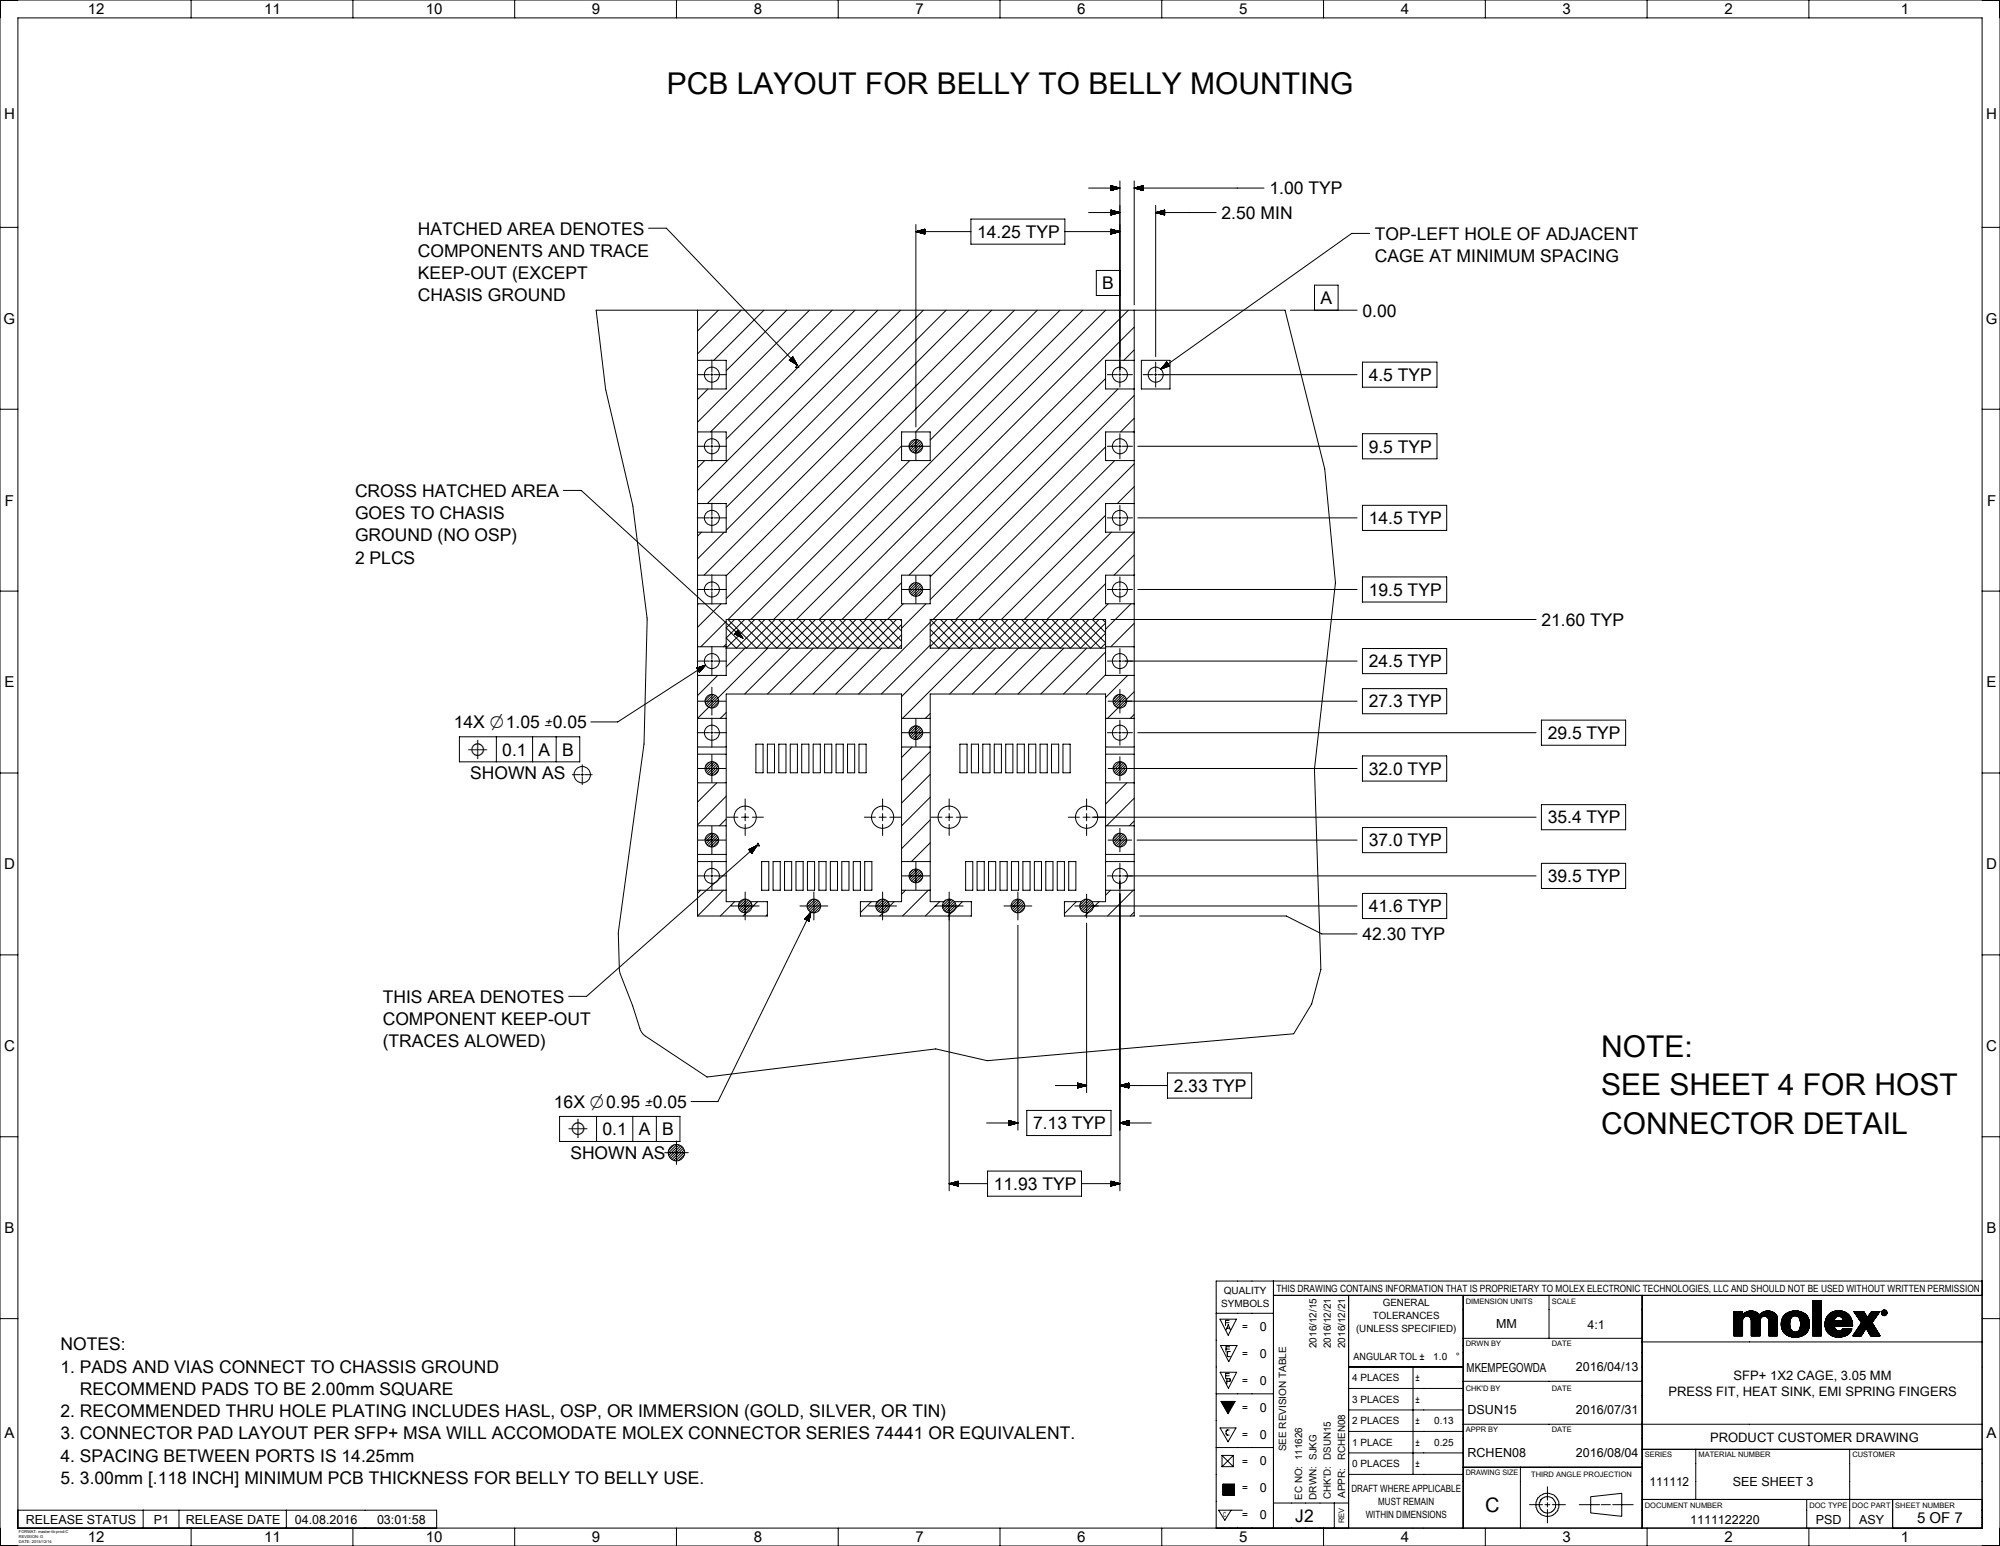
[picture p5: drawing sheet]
<svg xmlns="http://www.w3.org/2000/svg" width="559mm" height="432mm" viewBox="0 0 559 432" stroke-linecap="round" stroke-linejoin="round" font-family="sans-serif">
<defs><g id="words">
<g font-size="8.4">
<text x="186.3" y="26.1">PCB LAYOUT FOR BELLY TO BELLY MOUNTING</text>
<text x="447.4" y="295.3">NOTE:</text>
<text x="447.4" y="306">SEE SHEET 4 FOR HOST</text>
<text x="447.4" y="316.6">CONNECTOR DETAIL</text>
</g>
<text font-size="5.6" x="415" y="422.3">C</text>
<g font-size="5.4">
<text x="130.8" y="211">⌖</text>
<text x="158.8" y="317.1">⌖</text>
</g>
<g font-size="4.9">
<text x="354.7" y="54.3">1.00 TYP</text>
<text x="116.7" y="65.5">HATCHED AREA DENOTES</text>
<text x="341.3" y="61.1">2.50 MIN</text>
<text x="116.7" y="71.7">COMPONENTS AND TRACE</text>
<text x="273" y="66.5">14.25 TYP</text>
<text x="384.2" y="67">TOP-LEFT HOLE OF ADJACENT</text>
<text x="116.7" y="78">KEEP-OUT (EXCEPT</text>
<text x="384.2" y="73.2">CAGE AT MINIMUM SPACING</text>
<text x="308" y="80.8">B</text>
<text x="116.7" y="84.2">CHASIS GROUND</text>
<text x="368.9" y="84.9">A</text>
<text x="380.7" y="88.4">0.00</text>
<text x="382.4" y="106.4">4.5 TYP</text>
<text x="382.4" y="126.4">9.5 TYP</text>
<text x="99.2" y="138.8">CROSS HATCHED AREA</text>
<text x="99.2" y="145">GOES TO CHASIS</text>
<text x="382.4" y="146.4">14.5 TYP</text>
<text x="99.2" y="151.2">GROUND (NO OSP)</text>
<text x="99.2" y="157.4">2 PLCS</text>
<text x="382.4" y="166.4">19.5 TYP</text>
<text x="430.7" y="174.8">21.60 TYP</text>
<text x="382.4" y="186.4">24.5 TYP</text>
<text x="382.4" y="197.6">27.3 TYP</text>
<text x="126.8" y="203.4">14X ⌀1.05</text>
<text x="432.4" y="206.4">29.5 TYP</text>
<text x="140.3" y="211">0.1</text>
<text x="150.5" y="211">A</text>
<text x="157.1" y="211">B</text>
<text x="131.4" y="217.6">SHOWN AS</text>
<text x="382.4" y="216.4">32.0 TYP</text>
<text x="432.4" y="230">35.4 TYP</text>
<text x="382.4" y="236.4">37.0 TYP</text>
<text x="432.4" y="246.4">39.5 TYP</text>
<text x="382.4" y="254.8">41.6 TYP</text>
<text x="380.7" y="262.6">42.30 TYP</text>
<text x="106.9" y="280.1">THIS AREA DENOTES</text>
<text x="106.9" y="286.3">COMPONENT KEEP-OUT</text>
<text x="106.9" y="292.5">(TRACES ALOWED)</text>
<text x="327.9" y="305">2.33 TYP</text>
<text x="154.8" y="309.4">16X ⌀0.95</text>
<text x="168.3" y="317.1">0.1</text>
<text x="178.5" y="317.1">A</text>
<text x="185.1" y="317.1">B</text>
<text x="288.6" y="315.4">7.13 TYP</text>
<text x="159.4" y="323.7">SHOWN AS</text>
<text x="277.7" y="332.4">11.93 TYP</text>
<text x="16.9" y="377.2">NOTES:</text>
<text x="16.9" y="383.4">1. PADS AND VIAS CONNECT TO CHASSIS GROUND</text>
<text x="22.3" y="389.6">RECOMMEND PADS TO BE 2.00mm SQUARE</text>
<text x="16.9" y="395.8">2. RECOMMENDED THRU HOLE PLATING INCLUDES HASL, OSP, OR IMMERSION (GOLD, SILVER, OR TIN)</text>
<text x="16.9" y="402.1">3. CONNECTOR PAD LAYOUT PER SFP+ MSA WILL ACCOMODATE MOLEX CONNECTOR SERIES 74441 OR EQUIVALENT.</text>
<text x="16.9" y="408.3">4. SPACING BETWEEN PORTS IS 14.25mm</text>
<text x="16.9" y="414.5">5. 3.00mm [.118 INCH] MINIMUM PCB THICKNESS FOR BELLY TO BELLY USE.</text>
<text x="361.9" y="425.1">J2</text>
</g>
<g font-size="4.4">
<text x="152.3" y="203.4">±0.05</text>
<text x="180.3" y="309.4">±0.05</text>
</g>
<g font-size="4.2">
<text x="24.5" y="4">12</text>
<text x="73.8" y="4">11</text>
<text x="119" y="4">10</text>
<text x="165.4" y="4">9</text>
<text x="210.6" y="4">8</text>
<text x="255.8" y="4">7</text>
<text x="301" y="4">6</text>
<text x="346.2" y="4">5</text>
<text x="391.4" y="4">4</text>
<text x="436.6" y="4">3</text>
<text x="481.8" y="4">2</text>
<text x="531.1" y="4">1</text>
<text x="1.1" y="33.2">H</text>
<text x="554.9" y="33.2">H</text>
<text x="1" y="90.4">G</text>
<text x="554.8" y="90.4">G</text>
<text x="1.4" y="141.2">F</text>
<text x="555.2" y="141.2">F</text>
<text x="1.3" y="192">E</text>
<text x="555.1" y="192">E</text>
<text x="1.1" y="242.8">D</text>
<text x="554.9" y="242.8">D</text>
<text x="1.1" y="293.6">C</text>
<text x="554.9" y="293.6">C</text>
<text x="1.3" y="344.4">B</text>
<text x="555.1" y="344.4">B</text>
<text x="1.3" y="401.6">A</text>
<text x="555.1" y="401.6">A</text>
<text x="535.6" y="425.3">5 OF 7</text>
<text x="24.5" y="430.8">12</text>
<text x="73.8" y="430.8">11</text>
<text x="119" y="430.8">10</text>
<text x="165.4" y="430.8">9</text>
<text x="210.6" y="430.8">8</text>
<text x="255.8" y="430.8">7</text>
<text x="301" y="430.8">6</text>
<text x="346.2" y="430.8">5</text>
<text x="391.4" y="430.8">4</text>
<text x="436.6" y="430.8">3</text>
<text x="481.8" y="430.8">2</text>
<text x="531.1" y="430.8">1</text>
</g>
<g font-size="3.6">
<text x="466.2" y="389.9">PRESS FIT, HEAT SINK, EMI SPRING FINGERS</text>
<text x="484.4" y="385.3">SFP+ 1X2 CAGE, 3.05 MM</text>
<text x="477.8" y="402.6">PRODUCT CUSTOMER DRAWING</text>
</g>
<g font-size="3.5">
<text x="352" y="371.8">0</text>
<text x="418" y="371">MM</text>
<text x="443.5" y="371.1">4:1</text>
<text x="352" y="379.3">0</text>
<text x="409.8" y="383.1">MKEMPEGOWDA</text>
<text x="440.3" y="383.1">2016/04/13</text>
<text x="352" y="386.8">0</text>
<text x="352" y="394.3">0</text>
<text x="410" y="395.1">DSUN15</text>
<text x="440.3" y="395.1">2016/07/31</text>
<text x="352" y="401.8">0</text>
<text x="410" y="407.1">RCHEN08</text>
<text x="440.3" y="407.1">2016/08/04</text>
<text x="352" y="409.3">0</text>
<text x="352" y="416.8">0</text>
<text x="460.9" y="415.1">111112</text>
<text x="484.2" y="415.1">SEE SHEET 3</text>
<text x="7.2" y="425.6">RELEASE STATUS</text>
<text x="43" y="425.6">P1</text>
<text x="51.9" y="425.6">RELEASE DATE</text>
<text x="82.4" y="425.6">04.08.2016</text>
<text x="105.3" y="425.6">03:01:58</text>
<text x="352" y="424.3">0</text>
<text x="472.2" y="425.6">1111122220</text>
<text x="507.3" y="425.6">PSD</text>
<text x="519.4" y="425.6">ASY</text>
</g>
<g font-size="2.8">
<text x="341.2" y="365.1">SYMBOLS</text>
<text x="341.9" y="361.5">QUALITY</text>
<text x="356.6" y="360.8">THIS DRAWING CONTAINS INFORMATION THAT IS PROPRIETARY TO MOLEX ELECTRONIC TECHNOLOGIES, LLC AND SHOULD NOT BE USED WITHOUT WRITTEN PERMISSION</text>
<text x="386.3" y="364.8">GENERAL</text>
<text x="347.1" y="371.6">=</text>
<text x="378.9" y="371.9">(UNLESS SPECIFIED)</text>
<text x="383.6" y="368.4">TOLERANCES</text>
<text x="367.8" y="376.5" transform="rotate(-90 367.8 376.5)">2016/12/15</text>
<text x="371.8" y="376.5" transform="rotate(-90 371.8 376.5)">2016/12/21</text>
<text x="375.8" y="376.5" transform="rotate(-90 375.8 376.5)">2016/12/21</text>
<text x="347.1" y="379">=</text>
<text x="378.2" y="379.8">ANGULAR TOL ±</text>
<text x="400.5" y="379.8">1.0</text>
<text x="406.8" y="379.8">°</text>
<text x="347.1" y="386.6">=</text>
<text x="377.8" y="385.8">4 PLACES</text>
<text x="395.5" y="385.8">±</text>
<text x="347.1" y="394">=</text>
<text x="377.8" y="391.8">3 PLACES</text>
<text x="395.5" y="391.8">±</text>
<text x="347.1" y="401.6">=</text>
<text x="377.8" y="397.8">2 PLACES</text>
<text x="395.5" y="397.8">±</text>
<text x="400.7" y="397.8">0.13</text>
<text x="359.3" y="405.4" transform="rotate(-90 359.3 405.4)">SEE REVISION TABLE</text>
<text x="375.8" y="407.8" transform="rotate(-90 375.8 407.8)">RCHEN08</text>
<text x="377.8" y="403.8">1 PLACE</text>
<text x="395.5" y="403.8">±</text>
<text x="400.7" y="403.8">0.25</text>
<text x="347.1" y="409">=</text>
<text x="377.8" y="409.8">0 PLACES</text>
<text x="395.5" y="409.8">±</text>
<text x="347.1" y="416.6">=</text>
<text x="363.8" y="418.9" transform="rotate(-90 363.8 418.9)">EC NO: 111626</text>
<text x="367.8" y="418.9" transform="rotate(-90 367.8 418.9)">DRWN: SJKG</text>
<text x="371.8" y="418.7" transform="rotate(-90 371.8 418.7)">CHK'D: DSUN15</text>
<text x="375.8" y="418.4" transform="rotate(-90 375.8 418.4)">APPR:</text>
<text x="377.6" y="416.8">DRAFT WHERE APPLICABLE</text>
<text x="347.1" y="424.1">=</text>
<text x="381.6" y="423.9">WITHIN DIMENSIONS</text>
<text x="385.1" y="420.3">MUST REMAIN</text>
</g>
<g font-size="2.1">
<text x="409.5" y="364.1">DIMENSION UNITS</text>
<text x="433.5" y="364.1">SCALE</text>
<text x="409.5" y="376">DRWN BY</text>
<text x="433.5" y="376">DATE</text>
<text x="409.5" y="388.6">CHK'D BY</text>
<text x="433.5" y="388.5">DATE</text>
<text x="409.5" y="400">APPR BY</text>
<text x="433.5" y="400">DATE</text>
<text x="459.5" y="407.1">SERIES</text>
<text x="474.5" y="407">MATERIAL NUMBER</text>
<text x="517.5" y="407.1">CUSTOMER</text>
<text x="409.5" y="412.1">DRAWING SIZE</text>
<text x="427.8" y="412.6">THIRD ANGLE PROJECTION</text>
<text x="375.6" y="425.4" transform="rotate(-90 375.6 425.4)">REV</text>
<text x="459.5" y="421.1">DOCUMENT NUMBER</text>
<text x="505.5" y="421.1">DOC TYPE</text>
<text x="517.5" y="421.1">DOC PART</text>
<text x="529.5" y="421.1">SHEET NUMBER</text>
</g>
<text font-size="2" x="341.8" y="423.6">C</text>
<g font-size="1.1">
<text x="5.3" y="428.3">FORMAT: master-tb-prod-C</text>
<text x="5.3" y="429.7">REVISION: G</text>
<text x="5.3" y="431.1">DATE: 2015/12/14</text>
</g>
</g></defs>
<g fill="none" stroke="#000" stroke-width=".28">
<path d="M0 0h558.8v431.8h-558.8zM5 5h548.8v421.8h-548.8zM53.4 0v5M98.6 0v5M143.8 0v5M189 0v5M234.2 0v5M279.4 0v5M324.6 0v5M369.8 0v5M415 0v5M460.2 0v5"/>
<path d="M505.4 0v5M304.1 59.4h8.8M304.1 52.5h8.8M310.4 58.7h.1M310.4 58.7l.2 .1M310.4 58.8h.5M310.4 58.9h.8M310.4 58.9l1.1 .1M310.4 59h1.3M310.4 59.1h1.6M310.4 59.1l1.8 .1M310.4 59.2l2.1 .1"/>
<path d="M310.4 59.3h2.3M310.4 58.7v1.3M310.4 51.9h.2M310.4 51.9l.5 .1M310.4 52h.7M310.4 52.1h1M310.4 52.1l1.3 .1M310.4 52.2l1.6 .1M310.4 52.3h1.7M310.4 52.4h2M310.4 52.4l2.3 .1M310.4 53.2h.1"/>
<path d="M310.4 58.7l2.5 .7M310.6 60h-.2M310.6 53.1l-.2 .1M310.9 59.9h-.5M310.9 53.1h-.5M311.1 59.8l-.7 .1M311.2 53h-.8M311.4 59.8h-1M311.5 52.9l-1.1 .1M311.7 59.7h-1.3M311.7 52.9h-1.3M312 59.6l-1.6 .1"/>
<path d="M312 52.8h-1.6M312.1 59.6h-1.7M312.2 52.7l-1.8 .1M312.4 59.5h-2M312.5 52.6l-2.1 .1M312.7 59.4l-2.3 .1M312.7 52.6h-2.3M312.9 52.5l-2.5-.6v1.3M312.9 50.5v53.5M312.9 52.5l-2.5 .7M312.9 59.4l-2.5 .6M316.9 50.5v34.6"/>
<path d="M316.9 52.5h36.3M316.9 52.5l2.5 .7M316.9 52.5l2.5-.6v1.3M317.1 52.5h2.3M317.1 52.6h2.3M317.3 52.6h2.1M317.4 52.4h2M317.6 52.7h1.8M317.7 52.3h1.7M317.8 52.3h1.6M317.8 52.8h1.6M318.1 52.2h1.3"/>
<path d="M318.1 52.9h1.3M318.3 52.9h1.1M318.4 52.1h1M318.6 53h.8M318.7 52h.7M318.9 52h.5M318.9 53.1h.5M319.2 51.9h.2M319.2 53.1h.2M319.4 53.2h.1M322.9 59.4h16.9M322.9 59.4l2.5 .6"/>
<path d="M322.9 57.4v42.2M323.1 59.4h2.3M323.1 59.3h2.3M323.3 59.3h2.1M323.4 59.5h2M323.6 59.2h1.8M323.7 59.6h1.7M323.8 59.6h1.6M323.8 59.1h1.6M324.1 59.7h1.3M324.1 59h1.3M324.3 59h1.1"/>
<path d="M324.4 59.8h1M324.6 58.9h.8M324.7 59.8h.7M324.9 59.9h.5M324.9 58.8h.5M325.2 60h.2M325.2 58.8h.2M325.4 58.7h.1M325.4 58.7v1.3M325.4 58.7l-2.5 .7M0 63.5h5M181.2 63.7h5l36.5 38.2"/>
<path d="M255.9 64.7h15.4M255.9 64.7l2.5 .7M255.9 62.7v56.5M256 64.7h2.4M256.1 64.6h2.3M256.3 64.8h2.1M256.4 64.6h2M256.6 64.9h1.8M256.7 64.5h1.7M256.8 64.9h1.6M256.9 64.4h1.5M257 65h1.4"/>
<path d="M257.1 64.4h1.3M257.3 65.1h1.1M257.4 64.3h1M257.6 65.1h.8M257.7 64.2h.7M257.9 65.2h.5M258 64.1h.4M258.1 65.3h.3M258.2 64.1h.2M258.4 65.4h.1M258.4 64v1.4M258.4 64l-2.5 .7"/>
<path d="M271.3 61.2h26.2v7h-26.2zM297.5 64.7h15.4M310.4 64v1.4M310.4 65.4h.1M310.4 64l.2 .1M310.4 64.1h.4M310.4 64.2h.7M310.4 64.2l1 .1M310.4 64.3l1.3 .1M310.4 64.4h1.5M310.4 64.4l1.7 .1M310.4 64.5l2 .1"/>
<path d="M310.4 64.6h2.3M310.4 64l2.5 .7M310.7 65.3h-.3M310.9 65.2l-.5 .1M311.2 65.1l-.8 .1M311.5 65.1h-1.1M311.8 65h-1.4M312 64.9l-1.6 .1M312.2 64.9h-1.8M312.5 64.8h-2.1M312.8 64.7l-2.4 .1M312.9 64.7l-2.5 .7"/>
<path d="M312.9 75.5h-6.6v7h6.6M382.7 65.2h-5l-53.4 37.9M553.8 63.5h5M166.6 86.6h192.4l11.1 44.4 3 31.8-5.8 52 1.8 56-2.6 9.6-5 8.3-85.7 7.6-14.3-3.3-63.9 7.8-17.2-11.4-1.1-1.1-.5-1a127.8 127.8 0 0 0-5.5-15.2l-.2-1.4-.3-10.3 7.1-52.6 .9-34.8-4-31.8-7.6-32.5zM194.9 86.6v169.2M200.7 86.6l-5.8 5.9M207.1 86.6l-12.2 12.2M213.4 86.6l-14 14M219.8 86.6l-16.9 16.9M221.2 100l1.2 1.2M221.2 99.9l1.1 1.2M221.3 99.9l.8 .8"/>
<path d="M221.3 99.8l.7 .8M221.4 99.8l.4 .4M221.4 99.7l.3 .3M221.5 99.7l.1 .2M221.5 99.7l1.2 2.2M221.5 99.7l-1 .9M226.2 86.6l-31.3 31.3M232.5 86.6l-34 34M238.9 86.6l-36 36M245.3 86.6l-50.4 50.4M251.6 86.6l-54 54M258 86.6l-55.1 55.1"/>
<path d="M264.4 86.6l-61.5 61.5M270.7 86.6l-74 74M277.1 86.6l-74.2 74.2M283.4 86.6l-80.5 80.6M289.8 86.6l-34 34M296.2 86.6l-36.3 36.3M302.5 86.6l-86.3 86.4M308.9 86.6l-86.4 86.4M315.3 86.6l-86.4 86.4M316.9 86.6v169.2h-19.5v-4h4.7M316.9 97.7l-2.9 2.9M316.9 91.4l-81.7 81.6"/>
<path d="M360.5 86.6h18.7M367.3 86.6v-7h6.6v7M0 114.3h5M194.8 104.6h3.4M194.9 100.6h8v8h-8M197.8 108.6l-2.9 2.9M198.5 104.6h.8M198.9 100.5v3.5M198.9 104.3v.7M198.9 105.3v3.4M199.6 104.6h3.4M220.5 100.6l2.2 1.3"/>
<path d="M220.5 100.6h.1M220.7 100.4l.5 .6M220.7 100.7l-.1-.2 .3 .3M220.8 100.3l1.1 1.1M220.9 100.3l1.2 1.2M220.9 100.2l1.5 1.5M221 100.2l1.6 1.6M221.1 100.1l1.5 1.7M221.1 100l1.4 1.4M221.4 101.1l-.7-.7 .9 .8M222.7 101.9l.5 .7h-.9zM308.9 105.7l-54.9 54.9"/>
<path d="M309.4 104.6h2.8M312.4 108.6l-52.5 52.5M312.5 104.6h.8M312.9 104.3v.7M312.9 105.3v2.8M313.6 104.6h2.8M316.9 100.6h-8v8h8M316.9 116.8l-3.8 3.8M316.9 110.5l-57 57M318.9 100.6h8v8h-8zM319.4 104.6h2.8M322.5 104.6h.8"/>
<path d="M322.9 101.1v2.9M322.9 104.3v.7M322.9 105.3v2.8M323.6 104.6h55.6M325.1 102.2l1.1-.8-1.4 1.1M325.3 101.9l.8-.6-.9 .7M325.7 101.4l.3-.2-.4 .4M326 101.1l.8 1.1M326 101.1l-1.7 2M326 101.2l-.2 .1M326.3 101.5l-1.6 1.2M326.3 101.6l-1.8 1.4"/>
<path d="M326.4 101.7l-1.9 1.3M326.5 101.8l-1.8 1.2M326.5 101.8l-1.4 1M326.5 101.9l-1.2 .9M326.5 102.3l.2-.1-.3 .2M326.6 101.9l-1.2 .8M326.6 102l-.8 .6M326.7 102.1l-.7 .4M326.8 102.2h-.1M326.8 102.2l-2.5 .9M380.7 101.1h20.8v7h-20.8zM553.8 114.3h5"/>
<path d="M157.4 137h5l45.1 41.3M194.8 124.6h3.4M194.9 120.6h8v8h-8M196.9 128.6l-2 2M198.5 124.6h.8M198.9 120.5v3.5M198.9 124.3v.7M198.9 125.3v3.4M199.6 124.6h3.4M251.9 124.6l-48.5 48.4 8 8 8-8M251.9 120.6h8v8h-8zM252 124.6h3.2"/>
<path d="M254.2 128.6l-44.4 44.4M255.5 124.6h.8M255.7 122.8l-1.7 1.7M255.9 120.7v3.3M255.9 124.3v.7M255.9 125.3v3.2M256.4 122.8l-2.3 2.3M256.6 124.6h3.2M256.9 123l-2.6 2.6M257.3 123.3l-2.7 2.7M257.6 123.7l-2.6 2.6M257.8 124.3l-2.3 2.2"/>
<path d="M257.8 124.9l-1.6 1.6M308.9 124.8l-48.2 48.2M309.4 124.6h2.8M311.4 128.6l-44.3 44.4M312.5 124.6h.8M312.9 121.1v2.9M312.9 124.3v.7M312.9 125.3v2.8M313.6 124.6h2.8M316.9 120.6h-8v8h8M316.9 135.9l-4.7 4.7M316.9 129.6l-43.5 43.4"/>
<path d="M317.9 124.6h61.3M380.7 121.1h20.8v7.1h-20.8zM194.8 144.6h3.4M194.9 140.6h8v8h-8M196 148.6l-1.1 1.1M198.5 144.6h.8M198.9 140.5v3.5M198.9 144.3v.7M198.9 145.3v3.4M199.6 144.6h3.4M202.4 148.6l-7.5 7.5M308.9 143.9l-29.1 29.1"/>
<path d="M309.4 144.6h2.8M310.5 148.6l-24.3 24.4M312.5 144.6h.8M312.9 141.1v2.9M312.9 144.3v.7M312.9 145.3v2.8M313.6 144.6h2.8M316.9 140.6h-8v8h8l-24.4 24.4M316.9 155l-5.6 5.6M317.9 144.6h61.3M380.7 141.1h23.5v7.1h-23.5zM0 165.1h5"/>
<path d="M194.8 164.6h3.4M194.9 160.6h8v8h-8M195.1 168.6l-.2 .2M198.5 164.6h.8M198.9 160.5v3.5M198.9 164.3v.7M198.9 165.3v3.4M199.6 164.6h3.4M201.4 168.6l-6.5 6.6M202.9 179.9l-.7 .7M202.9 173.6l-7.1 7M205.2 173l-2.3 2.4 5.7 5.6 8-8"/>
<path d="M205.3 177.1l.2 .1M205.3 177l.3 .3M205.4 176.9l.6 .5M205.5 176.8l1.2 1M205.6 176.7l1.3 1.2M205.6 176.7l1.4 1.3M205.6 176.6l1.8 1.6M205.7 176.5l1.7 1.6M205.8 176.5l1.4 1.3M205.8 176.4l1.3 1.2M205.9 176.4l1.1 1M205.9 176.3l.9 .8"/>
<path d="M206 176.3l.7 .6M206 176.2l.6 .6M206.1 176.2l.3 .2M206.1 176.1l.2 .2M206.2 177.5l-.8-.6 .9 .7M206.2 176.1l1.3 2.2M206.2 176.1l-.9 1 2.2 1.2M206.2 173l8 8 8-8M208.1 173l-5.2 5.2 2.8 2.8 8-8M209 173l8 8 8-8M210.9 173l-8 8h49v-8h-49v15.6h-8M211.9 173l8 8 8-8"/>
<path d="M214.7 173l8 8 8-8M217.5 173l8 8 8-8M220.4 173l8 8 8-8M223.2 173l8 8 8-8M226 173l8 8 8-8M228.8 173l8 8 8-8M231.7 173l8 8 8-8M234.5 173l8 8 8-8M237.3 173l8 8 6.6-6.5M240.2 173l8 8 3.7-3.7M243 173l8 8 .9-.9M245.8 173l6.1 6.1"/>
<path d="M248.6 173l3.3 3.3M251.5 173l.4 .5M251.9 162.7l-10.3 10.3M251.9 160.6h8v8h-8zM252 164.6h3.2M252.4 168.6l-4.4 4.4M255.2 162.9l-1.1 1M255.5 164.6h.8M255.9 160.7v3.3M255.9 164.3v.7M255.9 165.3v3.2M256 162.7l-2 2.1"/>
<path d="M256.6 164.6h3.2M256.6 162.9l-2.5 2.5M257.1 163.1l-2.7 2.7M257.4 163.5l-2.7 2.7M257.7 165.4l-1.1 1M257.7 163.9l-2.5 2.5M257.8 164.5l-2 2M258.7 168.6l-6.8 6.9M259.9 173.8l-20 20M260 173l8 8 8-8M261.8 173l-1.9 1.9M262.8 173l8 8 8-8"/>
<path d="M264.6 173l-4.7 4.8M265.6 173l8 8 8-8M267.5 173l-7.6 7.6M268.4 173l8 8 8-8M270.3 173l-8 8-2.4-2.4M271.3 173l8 8 8-8M273.1 173l-8 8-5.2-5.2M274.1 173l8 8 8-8M276.9 173l8 8 8-8M279.8 173l8 8 8-8M282.6 173l8 8 8-8M285.4 173l8 8 8-8"/>
<path d="M288.2 173l8 8 8-8M291.1 173l8 8 8-8M293.9 173l8 8 7-7M296.7 173l8 8 4.2-4.1M299.6 173l8 8 1.3-1.3M302.4 173l6.5 6.5M305.2 173l3.7 3.7M308 173l.9 .9M308.9 163l-10 10M309.4 164.6h2.8M309.6 168.6l-4.4 4.4M310.4 173h118.8"/>
<path d="M312.5 164.6h.8M312.9 161.1v2.9M312.9 164.3v.7M312.9 165.3v2.8M313.6 164.6h2.8M316 168.6l-7.1 7.1M316.9 160.6h-8v8h8M316.9 174.1l-6.5 6.5M317.9 164.6h61.3M380.7 161.1h23.5v7.1h-23.5zM553.8 165.1h5M194.8 184.6h3.4"/>
<path d="M194.9 180.6h8M195 186.5h-.2M195 195.8h3.2M195.3 186.4l-.6 .3M195.5 187.6l-.1 .1M195.7 187.4l-.3 .3M195.8 187.2l-.5 .4M195.8 186.2l-1 .6 .7-.5M196 186.1l-1.1 .8M196 187l-.7 .5M196.2 186.8l-1 .7M196.3 186.1l-1.4 .8"/>
<path d="M196.4 186.6l-1.2 .8M196.6 186l-1.6 1M196.7 186.2l-1.5 1.1 1.3-.9M196.9 185.9l-1.9 1.2M196.9 186l-1.8 1.2M197 185.8l-2 1.3M197.1 185.8l-24.5 15.8h-7.5M197.1 185.8l-2.4 .8 .7 1.1M197.1 185.8l-1.7 1.9M198 197.5l-3.1 3.1h8M198.5 195.8h.8M198.5 184.6h.8"/>
<path d="M198.7 194l-1.7 1.6M198.9 180.5v3.5M198.9 184.3v.7M198.9 185.3v3.4M198.9 191.9v3.3M198.9 195.5v.7M198.9 196.5v3.2M199.3 194l-2.3 2.3M199.6 195.8h3.2M199.6 184.6h3.4M199.8 194.2l-2.6 2.6M200.2 194.5l-2.6 2.7"/>
<path d="M200.5 188.6l-5.6 5.7M200.5 194.9l-2.5 2.6M200.7 195.4l-2.2 2.3M200.8 196.1l-1.7 1.6M202.9 199l-1.6 1.6M208.2 181l-5.3 5.3M214.5 181l-13.9 14M220.9 181l-12.8 12.8M227.2 181l-12.8 12.8M233.6 181l-12.8 12.8M240 181l-12.8 12.8M246.3 181l-12.8 12.8"/>
<path d="M259.9 199.3l-1.4 1.3M259.9 180.2l-13.7 13.6M265.4 181l-13.5 13.6M271.8 181l-19.6 19.6M278.2 181l-12.9 12.8M284.5 181l-12.8 12.8M290.9 181l-12.8 12.8M297.2 181l-12.8 12.8M303.6 181l-12.8 12.8M308.9 181h-49v-8h49v15.6h8M308.9 188.5l-5.4 5.3M308.9 182.1l-11.7 11.7"/>
<path d="M308.9 180.6h8M309.4 184.6h2.8M309.6 195.8h2.6M312.4 197.7l-2.9 2.9M312.5 194l-1.5 1.4M312.5 195.8h.8M312.5 184.6h.8M312.9 181.1v2.9M312.9 184.3v.7M312.9 185.3v2.8M312.9 192.5v2.7M312.9 195.5v.7"/>
<path d="M312.9 196.5v2.6M313.2 194l-2.2 2.1M313.6 195.8h65.6M313.6 184.6h65.6M313.7 194.1l-2.5 2.6M314.2 194.4l-2.7 2.7M314.4 197l-.3 .3M314.5 194.8l-2.6 2.6M314.7 195.3l-2.4 2.4M314.8 195.9l-1.8 1.8M315.1 188.6l-6.2 6.2M316.9 199.6l-1.1 1"/>
<path d="M316.9 193.2l-2.2 2.2M316.9 180.5l-.2 .1M380.7 181.1h23.5v7.1h-23.5zM380.7 192.3h23.5v7.1h-23.5zM0 215.9h5M128.4 205.8h33.6v7h-33.6zM138.7 205.8v7M148.8 205.8v7M155.4 205.8v7M159.9 216.4h2.1M162.3 216.4h.8M162.7 213.6v2.1"/>
<path d="M162.7 216v.7M162.7 217v2.2M163.4 216.4h2.1M194.8 204.6h3.4M194.9 208.6h8M194.9 218.6h8M194.9 210.6h8M195 214.6h3.2M198.1 212.9l-.9 .9M198.5 204.6h.8M198.5 214.6h.8M198.9 200.5v3.5"/>
<path d="M198.9 204.3v.7M198.9 205.3v3.4M198.9 210.7v3.3M198.9 214.3v.7M198.9 215.3v3.2M199 212.7l-2 2M199.6 212.9l-2.5 2.4M199.6 204.6h3.4M199.6 214.6h3.2M200 213.1l-2.6 2.7M200.3 218.6l-5.4 5.4M200.4 213.5l-2.7 2.6"/>
<path d="M200.6 213.9l-2.5 2.5M200.7 215.3l-1.2 1.1M200.8 214.5l-2.1 2M211.2 207.8h2v8h-2zM214.4 207.8h2v8h-2zM217.6 207.8h2v8h-2zM220.8 207.8h2v8h-2zM224 207.8h2v8h-2zM227.2 207.8h2v8h-2zM230.4 207.8h2v8h-2zM233.6 207.8h2v8h-2zM236.8 207.8h2v8h-2z"/>
<path d="M240 207.8h2v8h-2zM251.9 200.6h8M251.9 208.6h8M252 204.6h3.2M254.8 208.6l-2.9 3M255.5 204.6h.8M255.6 202.8l-1.6 1.6M255.9 200.7v3.3M255.9 204.3v.7M255.9 205.3v3.2M256.3 202.8l-2.3 2.2M256.6 204.6h3.2"/>
<path d="M256.8 203l-2.6 2.6M257.2 203.3l-2.7 2.7M257.5 203.7l-2.6 2.6M257.7 204.2l-2.3 2.3M257.8 204.8l-1.7 1.7M259.9 216.3l-8 8M259.9 209.9l-8 8M268.2 207.8h2v8h-2zM271.4 207.8h2v8h-2zM274.6 207.8h2v8h-2zM277.8 207.8h2v8h-2zM281 207.8h2v8h-2z"/>
<path d="M284.2 207.8h2v8h-2zM287.4 207.8h2v8h-2zM290.6 207.8h2v8h-2zM293.8 207.8h2v8h-2zM297 207.8h2v8h-2zM308.9 200.6h8M308.9 208.6h8M308.9 218.6h8M308.9 210.6h8M309.4 204.6h2.8M309.6 214.6h2.6M312.5 204.6h.8"/>
<path d="M312.5 214.6h.8M312.8 212.7l-1.8 1.9M312.9 201.1v2.9M312.9 204.3v.7M312.9 205.3v2.8M312.9 211.3v2.7M312.9 214.3v.7M312.9 215.3v2.6M313.4 212.8l-2.3 2.4M313.6 204.6h2.8M313.6 214.6h65.6M313.9 213l-2.6 2.7"/>
<path d="M314.3 213.4l-2.7 2.7M314.6 213.8l-2.6 2.5M314.8 215l-1.5 1.5M314.8 214.3l-2.2 2.2M314.8 218.6l-5.9 6M317.9 204.6h111.3M380.7 211.1h23.5v7.1h-23.5zM430.7 201.1h23.5v7.1h-23.5zM553.8 215.9h5M194.9 238.6h8M194.9 230.6h8M195 234.6h3.2"/>
<path d="M198.5 234.6h.8M198.8 232.7l-1.8 1.8M198.9 230.7v3.3M198.9 234.3v.7M198.9 235.3v3.2M199.4 232.8l-2.3 2.3M199.6 234.6h3.2M199.9 233l-2.6 2.6M200.3 233.3l-2.7 2.7M200.6 233.8l-2.6 2.5M200.8 234.3l-2.3 2.2M200.8 235l-1.6 1.5"/>
<path d="M202.9 228.8l-1.9 1.8M202.9 222.4l-8 8M203.1 228.2h3.1M207.2 228.2h2M208.2 223.1v3.1M208.2 227.2v2M208.2 230.2v3.1M209.2 237.3l.9 1M209.3 237.3h-.1M209.4 237.2l-.1 .1M210 236.9l-.7 .5 .5-.4M210.1 238.3h.1"/>
<path d="M210.2 228.2h3.1M210.3 236.7l-.9 .8M210.3 237.9l-.2 .3M210.5 237.8l-.5 .4M210.6 237.6l-.6 .5M210.7 236.6l-1.2 1 1-1M210.8 237.3l-.9 .8M210.9 237.1l-1 .9M211 236.9l-1.2 1.1M211 236.4l-1.4 1.3M211.2 236.3l-1.6 1.4M211.2 236.6l-1.4 1.3"/>
<path d="M211.3 236.4l-1.6 1.5M211.5 236.1l-47.6 42.2h-5M211.5 236.1l-2.3 1.2M211.5 236.1l-1.4 2.2M211.5 236.1l-1.8 1.7M211.8 235.5l.4 .8h-.9zM241.5 228.2h3.1M245.6 228.2h2M246.6 223.1v3.1M246.6 227.2v2M246.6 230.2v3.1M248.6 228.2h3.1"/>
<path d="M259.9 235.4l-5.3 5.2M259.9 229l-8 8M259.9 222.7l-8 8M260.1 228.2h3.1M264.2 228.2h2M265.2 223.1v3.1M265.2 227.2v2M265.2 230.2v3.1M267.2 228.2h3.1M298.5 228.2h3.1M302.6 228.2h2M303.6 223.1v3.1"/>
<path d="M303.6 227.2v2M303.6 230.2v3.1M305.1 228.2h124.1M308.9 238.6h8M308.9 230.6h8M309.6 234.6h2.6M312.5 234.6h.8M312.6 232.8l-1.6 1.5M312.9 231.3v2.7M312.9 234.3v.7M312.9 235.3v2.6M313.3 232.8l-2.3 2.2"/>
<path d="M313.6 234.6h2.6M313.8 233l-2.6 2.5M314.2 233.3l-2.7 2.7M314.5 233.7l-2.6 2.6M314.7 234.2l-2.3 2.3M314.8 234.8l-1.7 1.7M316.9 229.3l-1.3 1.3M316.9 222.9l-7.7 7.7M317.7 234.6h61.5M380.7 231.1h23.5v7.1h-23.5zM430.7 224.7h23.5v7.1h-23.5zM194.8 244.6h3.4"/>
<path d="M194.9 240.6h8M194.9 248.6h8M195.7 248.6l-.8 .9M198.5 244.6h.8M198.9 240.5v3.5M198.9 244.3v.7M198.9 245.3v3.4M199.6 244.6h3.4M202.1 248.6l-7.2 7.2M204.3 253h3.2M205.3 251.8l-4 4M206.7 251.8h-3.8v-58h49v58h-3.8"/>
<path d="M206.7 251.8a1.9 1.9 0 0 0 .2 2.6 1.9 1.9 0 0 0 2.6 0 1.9 1.9 0 0 0 .2-2.6M206.7 251.8a1.9 1.9 0 0 1 3 0M207.8 253h.8M207.9 251.2l-1.6 1.6M208.2 249.1v3.3M208.2 252.7v.7M208.2 253.7v3.2M208.6 254.9l-1 .9M208.6 251.2l-2.3 2.2M208.9 253h3.2M209.1 251.4l-2.6 2.6M209.5 251.7l-2.7 2.7"/>
<path d="M209.7 251.8h4.7v4h-19.5M209.8 252.1l-2.6 2.6M210 252.6l-2.3 2.3M210.1 253.2l-1.7 1.7M211.6 251.8l-1.5 1.6M212.8 240.6h2v8h-2zM214.4 255.4l-.4 .4M216 240.6h2v8h-2zM219.2 240.6h2v8h-2zM222.4 240.6h2v8h-2zM223.5 253h3.2M224.9 256.7l1.2 .6"/>
<path d="M224.9 256.6v.1M225.1 256.4l-.2 .3M225.3 256.2l-.3 .6M225.5 256l-.5 .8M225.6 240.6h2v8h-2zM225.7 255.8l-.6 1M225.9 255.6l-.7 1.2M226.1 257.3h.1M226.1 257l-.1 .3M226.2 255.2l-1 1.7 .8-1.6M226.2 256.7l-.3 .5M226.3 256.2l-.5 1 .4-.8"/>
<path d="M226.3 255.9l-.6 1.2M226.4 255l-1.1 1.9M226.4 255.6l-.7 1.5M226.4 255.3l-.8 1.8M226.5 255.1l-.9 1.9M226.6 254.7l-26 53h-7.5M226.6 254.7l-1.7 2M226.6 254.7l-.5 2.6M226.6 254.7l-1.2 2.3M227 251.2l-1.5 1.4M227 253h.8M227.4 249.1v3.3"/>
<path d="M227.4 252.7v.7M227.4 253.7v3.2M227.7 251.2l-2.2 2.2M228.1 253h3.2M228.2 251.3l-2.5 2.6M228.7 251.6l-2.7 2.7M228.8 254.3l-.1 .1M228.8 240.6h2v8h-2zM229 252l-2.6 2.6M229.2 252.5l-2.3 2.4M229.3 253.1l-1.8 1.8M232 240.6h2v8h-2z"/>
<path d="M235.2 240.6h2v8h-2zM238.4 240.6h2v8h-2zM241.6 240.6h2v8h-2zM242.7 253h3.2M243.4 251.8l-3 3.1M245.1 251.8a1.9 1.9 0 0 0-.2 2.1 1.9 1.9 0 0 0 1.7 1M245.1 251.8a1.9 1.9 0 0 1 3 0M245.1 251.8h-4.7v4h31v-4h-4.7M246 251.2l-1.2 1.3M246.2 253h.8M246.6 249.1v3.3M246.6 252.7v.7"/>
<path d="M246.6 253.7v3.2M246.7 254.9l-.9 .9M246.8 251.2l-2.1 2.1M247.3 253h3.2M247.4 251.3l-2.5 2.5M247.8 251.6l-2.7 2.7M248.1 251.8a1.9 1.9 0 0 1 .2 2.1 1.9 1.9 0 0 1-1.7 1M248.2 251.9l-2.7 2.7M248.3 253.9l-.8 .8M248.4 252.4l-2.4 2.4M248.5 253l-1.9 1.9M249.8 251.8l-1.3 1.4"/>
<path d="M251.9 240.6h8M251.9 248.6h8M252 244.6h3.2M253 248.6l-1.1 1.2M255 243l-.8 .8M255.5 244.6h.8M255.9 240.7v3.3M255.9 244.3v.7M255.9 245.3v3.2M255.9 242.7l-1.9 2M256.5 242.9l-2.4 2.4M256.6 244.6h3.2"/>
<path d="M257 243.1l-2.6 2.6M257.4 243.4l-2.7 2.7M257.6 243.9l-2.5 2.5M257.7 245.2l-1.2 1.3M257.8 244.4l-2.1 2.1M259.4 248.6l-7.2 7.2M261.3 253h3.2M262.5 251.8l-4 4M263.7 251.8a1.9 1.9 0 0 0 .2 2.6 1.9 1.9 0 0 0 2.6 0 1.9 1.9 0 0 0 .2-2.6M263.7 251.8h-3.8v-58h49v58h-3.8M264.3 251.4l-.8 .7M264.8 253h.8"/>
<path d="M265.2 251.1l-.8 .2-.7 .5M265.2 251.1l.8 .2 .7 .5M265.2 249.1v3.3M265.2 252.7v.7M265.2 253.7v78.9M265.2 251.1l-1.9 2M265.8 251.2l-2.4 2.5M265.9 253h3.2M266 254.8l-1.1 1M266.3 251.5l-2.7 2.6M266.7 251.8l-2.7 2.7M266.9 252.3l-2.5 2.5"/>
<path d="M267 253.6l-1.3 1.3M267.1 252.8l-2.1 2.1M268.9 251.8l-2 2M269.8 240.6h2v8h-2zM271.4 255.7l-.1 .1M273 240.6h2v8h-2zM276.2 240.6h2v8h-2zM279.4 240.6h2v8h-2zM280.5 253h3.2M282.6 240.6h2v8h-2zM284 253h.8M284.3 251.1l-1.8 1.9"/>
<path d="M284.4 249.1v3.3M284.4 252.7v.7M284.4 253.7v3.2M284.4 258.4v57.2M284.9 251.2l-2.3 2.4M285.1 253h3.2M285.4 251.4l-2.6 2.7M285.8 240.6h2v8h-2zM285.8 251.8l-2.7 2.7M286.1 252.2l-2.6 2.5M286.3 253.4l-1.5 1.5M286.3 252.7l-2.2 2.2"/>
<path d="M289 240.6h2v8h-2zM292.2 240.6h2v8h-2zM295.4 240.6h2v8h-2zM298.6 240.6h2v8h-2zM300.3 253h2.6M300.7 251.8l-3.3 3.4M302.1 251.8a1.9 1.9 0 0 0 .2 2.6 1.9 1.9 0 0 0 2.6 0 1.9 1.9 0 0 0 .2-2.6M302.1 251.8a1.9 1.9 0 0 1 3 0M303.2 253h.8M303.4 251.2l-1.7 1.6M303.6 249.7v2.7M303.6 252.7v.7"/>
<path d="M303.6 253.7v2.6M303.6 257.8v47.4M304 254.9l-.9 .9M304.1 251.2l-2.3 2.3M304.3 253h74.9M304.6 251.4l-2.6 2.6M305 251.7l-2.7 2.7M305.3 252.1l-2.6 2.6M305.5 252.6l-2.3 2.3M305.5 253.3l-1.6 1.6M307.1 251.8l-1.7 1.7M308.9 240.6h8"/>
<path d="M308.9 248.6h8M309.4 244.6h2.8M310.3 248.6l-1.4 1.4M312.5 244.6h.8M312.9 241.1v2.9M312.9 244.3v.7M312.9 245.3v87.3M313.6 244.6h115.6M316.7 248.6l-7.2 7.2M316.9 254.8l-1.1 1M318.4 255.8h41l9.9 5h9.9M380.7 249.5h23.5v7.1h-23.5z"/>
<path d="M430.7 241.1h23.5v7.1h-23.5zM0 266.7h5M553.8 266.7h5M326.2 299.7h23.5v7h-23.5zM0 317.5h5M156.3 311.8h33.7v7h-33.7zM166.7 311.8v7M176.8 311.8v7M183.4 311.8v7M188.3 319.8l-1.5 1.5M189 318.7v2.6M189.1 319.7l-2.4 2.4"/>
<path d="M189.7 319.8l-2.9 2.9M275.6 313.6h8.8M281.9 314.3h.1M281.9 313h.1M281.9 313l.4 .1M281.9 313.1l.7 .1M281.9 313.2h.9M281.9 313.2l1.2 .1M281.9 313.3l1.5 .1M281.9 313.4h1.7M281.9 313.5h1.9M281.9 313.5l2.2 .1"/>
<path d="M281.9 313l2.5 .6M281.9 313v1.3M282.2 314.2l-.3 .1M282.5 314.2h-.6M282.8 314.1h-.9M283 314l-1.1 .1M283.3 314h-1.4M283.5 313.9h-1.6M283.8 313.8l-1.9 .1M284 313.8h-2.1M284.3 313.7h-2.4M284.4 313.6l-2.5 .7"/>
<path d="M286.9 310.1h23.5v7.1h-23.5zM294.8 303.2h8.8M301.1 302.5l2.5 .7M301.1 302.5v1.4M301.1 302.5h.1M301.1 302.6h.3M301.1 302.6l.6 .1M301.1 302.7l.9 .1M301.1 302.8h1.1M301.1 302.8l1.4 .1M301.1 302.9l1.6 .1M301.1 303h1.9"/>
<path d="M301.1 303.1h2.1M301.1 303.1l2.4 .1M301.2 303.8l-.1 .1M301.5 303.8h-.4M301.8 303.7h-.7M302 303.6l-.9 .1M302.3 303.5l-1.2 .1M302.6 303.5h-1.5M302.8 303.4h-1.7M303 303.3l-1.9 .1M303.3 303.3h-2.2M303.6 303.2l-2.5 .7"/>
<path d="M312.9 313.6h8.7M312.9 313.6l2.5 .7M312.9 303.2h13.3M312.9 303.2l2.5 .7M313 313.7h2.4M313 303.2h2.4M313.2 313.6h2.2M313.2 303.3h2.2M313.3 313.8h2.1M313.3 303.1h2.1M313.5 313.8h1.9M313.5 313.5h1.9"/>
<path d="M313.5 303h1.9M313.5 303.3h1.9M313.7 313.4h1.7M313.7 303.4h1.7M313.8 313.9h1.6M313.8 303h1.6M313.9 313.4h1.5M313.9 303.5h1.5M314 314h1.4M314 302.9h1.4M314.2 313.3h1.2M314.2 303.5h1.2"/>
<path d="M314.3 314h1.1M314.3 302.8h1.1M314.5 314.1h.9M314.5 313.2h.9M314.5 302.8h.9M314.5 303.6h.9M314.7 313.2h.7M314.7 303.7h.7M314.8 314.2h.6M314.8 302.7h.6M315 313.1h.4M315 303.8h.4"/>
<path d="M315.1 314.2h.3M315.1 302.6h.3M315.3 313h.1M315.3 303.8h.1M315.4 314.3h.1M315.4 302.5h.1M315.4 302.5v1.4M315.4 313v1.3M315.4 313l-2.5 .6M315.4 302.5l-2.5 .7M553.8 317.5h5M185.7 321.9h2.6"/>
<path d="M188.6 321.9h.8M189 321.6v.7M189 322.6v2.6M189.7 321.9h2.6M190.2 320l-3.1 3.2M190.6 320.3l-3.2 3.2M190.9 320.7l-3.1 3.2M191.2 321.2l-3 2.9M191.2 322.5l-1.6 1.6M191.3 321.8l-2.5 2.4M265.2 330.6h10.7M265.4 330.6h2.3"/>
<path d="M265.4 330.5h2.3M265.6 330.5h2.1M265.7 330.7h2M265.9 330.4h1.8M266 330.8h1.7M266.1 330.8h1.6M266.1 330.3h1.6M266.4 330.9h1.3M266.4 330.3h1.3M266.6 330.2h1.1M266.7 331h1M266.9 330.1h.8"/>
<path d="M267 331.1h.7M267.2 330.1h.5M267.2 331.1h.5M267.5 330h.2M267.5 331.2h.2M267.7 329.9h.1M267.7 329.9v1.4l-2.5-.7M267.7 329.9l-2.5 .7M275.9 327.1h26.3v7h-26.3zM302.2 330.6h10.7M310.4 329.9h.1M310.4 330h.2"/>
<path d="M310.4 330l.5 .1M310.4 330.1h.8M310.4 330.2h1.1M310.4 330.2l1.3 .1M310.4 330.3h1.6M310.4 330.4h1.8M310.4 330.4l2.1 .1M310.4 330.5h2.3M310.4 329.9v1.4l2.5-.7M310.4 329.9l2.5 .7M310.6 331.2l-.2 .1M310.9 331.1l-.5 .1"/>
<path d="M311.1 331.1h-.7M311.4 331l-1 .1M311.7 330.9l-1.3 .1M312 330.8l-1.6 .1M312.1 330.8h-1.7M312.4 330.7l-2 .1M312.7 330.6l-2.3 .1M355.8 357.8v69M553.8 357.8h-214v69M0 368.3h5M339.8 366.8h16M340.9 368.4h4.6l-2.3 4.5z"/>
<path d="M341 375.8h4.6l-2.3 4.5zM342.4 369.4h1M342.5 376.8h1.1M342.6 371.4l.6-1.4 .5 1.4M342.8 371h.8M343.4 368.8h-1v1.4M343.6 376.2h-1.1v1.4M343.7 377.5h-.6l-.2 .4 .1 .8 .7 .2M355.8 361.8h198M376.8 361.8v65M408.8 361.8v65M408.8 373.8h50"/>
<path d="M432.8 361.8v12M458.8 374.8h95M458.8 361.8v65M484.4 372.2l2.5-2.4-2.5 2.5M484.4 366.4l.2-.1-.2 .2M484.7 366.3l-.3 .3M484.8 366.3l-.4 .4M484.9 366.3l-.5 .5M485 366.3l-.6 .6M485.1 366.3l-.7 .7M485.2 366.3l-.8 .7M485.2 373.1l1.7-1.6-1.6 1.6"/>
<path d="M485.3 366.3l-.9 .9M485.4 366.3l-1 1M485.5 366.3l-1.1 1M485.6 366.3l-1.2 1.2M485.7 366.3l-1.3 1.3 1.4-1.3M485.9 366.3l-1.5 1.5M486 366.3l-1.6 1.6M486.1 366.3l-1.7 1.6M486.2 366.3l-1.8 1.8M486.3 366.3l-1.9 1.9M486.4 366.3l-2 1.9M486.5 366.3l-2.1 2.1"/>
<path d="M486.6 366.3l-2.2 2.1M486.7 366.3l-2.3 2.2M486.8 366.3l-2.4 2.4M486.9 366.3l-2.5 2.4M486.9 373l-.1 .1M486.9 372.9l-.3 .2M486.9 372.8l-.3 .3M486.9 372.7l-.4 .4M486.9 372.6l-.6 .5M486.9 372.5l-.6 .6M486.9 372.4l-.7 .7M486.9 372.2l-.9 .9 .9-.8"/>
<path d="M486.9 372.1l-1 1M486.9 372l-1.2 1.1M486.9 371.9l-1.2 1.2M486.9 371.8l-1.3 1.3M486.9 371.7l-1.4 1.4M486.9 371.6l-1.5 1.5M486.9 371.3l-1.8 1.8M486.9 371.2l-1.9 1.9M486.9 371.1l-2 2M486.9 371l-2.1 2.1M486.9 370.9l-2.2 2.2M486.9 370.8l-2.3 2.3"/>
<path d="M486.9 370.7l-2.4 2.4M486.9 370.6l-2.5 2.5M486.9 370.5l-2.5 2.5M486.9 370.4l-2.5 2.5M486.9 370.3l-2.5 2.5M486.9 370.1l-2.5 2.6 2.5-2.5M486.9 370l-2.5 2.5M486.9 369.9l-2.5 2.5M486.9 369.6l-2.5 2.5M486.9 369.5l-2.5 2.5M486.9 369.5l-2.5 2.4M486.9 369.3l-2.5 2.5"/>
<path d="M486.9 369.2l-2.5 2.5M486.9 369.2l-2.5 2.4M486.9 369l-2.5 2.5M486.9 368.9l-2.5 2.5M486.9 368.9l-2.5 2.4M486.9 368.7l-2.5 2.5M486.9 366.3v.9a3.1 3.1 0 0 1 4.7 0M486.9 367.2l-2.5 2.4M486.9 367.1l-2.5 2.5M486.9 366.9l-2.5 2.5M486.9 366.8l-2.5 2.5 2.5-2.4M486.9 366.6l-2.5 2.5"/>
<path d="M486.9 366.6l-2.5 2.4M486.9 366.5l-2.5 2.5M486.9 366.3l-2.5 2.5M486.9 366.3h-2.5v6.8M486.9 368.6l-2.5 2.5M487 368.3l-2.6 2.7 2.5-2.5M487.2 368l-2.8 2.8M487.4 366.7l-3 3M487.8 366.5l-3.4 3.4M487.9 366.5l-3.5 3.4M488.1 366.4l-3.7 3.6M488.3 366.3l-3.9 3.9"/>
<path d="M488.3 367.6l1.5-1.4-1.4 1.4M488.4 366.3l-4 3.9M488.5 366.2l-4.1 4.1M488.6 366.2l-4.2 4.2M488.8 366.2l-4.4 4.3M488.9 366.2l-4.5 4.4M489 366.2l-4.6 4.5M489.1 366.2l-1.8 1.7M489.2 366.2l-1.6 1.5M489.2 368.4l1.8-1.7-1.7 1.8M489.3 366.2l-1.5 1.4M489.3 368.8a1.21 1.21 0 0 0-1.2-1.2 1.21 1.21 0 0 0-1.2 1.2v4.3h-2.5"/>
<path d="M489.3 372.7l2.5-2.5-2.5 2.6M489.3 368.8v4.3M489.4 366.2l-1.5 1.4M489.5 366.2l-1.5 1.4M489.6 366.2l-1.5 1.4M489.7 366.2l-1.5 1.4M489.9 366.2l-1.5 1.5M490 366.3l-1.5 1.4M490.1 366.3l-1.5 1.4M490.2 366.3l-1.5 1.4M490.2 366.3l-1.5 1.5M490.3 366.3l-1.5 1.6 1.6-1.5"/>
<path d="M490.4 366.4l-1.5 1.5M490.5 366.4l-1.6 1.5M490.5 373.1l1.3-1.2-1.2 1.2M490.6 366.5l-1.6 1.6 1.6-1.6M490.7 366.5l-1.6 1.6M490.8 366.6l-1.7 1.6M490.8 366.6l-1.6 1.6M490.9 366.6l-1.7 1.7M491.1 366.8l-1.8 1.8M491.1 366.8l-1.8 1.9M491.2 366.8l-1.9 1.9M491.2 366.9l-1.9 1.9"/>
<path d="M491.3 366.9l-2 2M491.3 367l-2 2M491.4 367l-2.1 2.1M491.5 367.1l-2.2 2.1M491.5 367.1l-2.2 2.2M491.5 367.1l-2.2 2.3M491.6 367.2l-2.3 2.3M491.8 368.8a1.21 1.21 0 0 1 1.2-1.2 1.21 1.21 0 0 1 1.2 1.2M491.8 372.2l-.9 .9M491.8 372.2l-1 .9M491.8 372l-1.1 1.1M491.8 371.7l-1.4 1.4"/>
<path d="M491.8 371.6l-1.5 1.5M491.8 371.6l-1.6 1.5M491.8 371.4l-1.7 1.7M491.8 371.3l-1.8 1.8M491.8 371.3l-1.9 1.8M491.8 371.1l-2 2M491.8 371l-2.1 2.1M491.8 371l-2.2 2.1M491.8 370.8l-2.3 2.3M491.8 370.7l-2.5 2.4M491.8 370.5l-2.5 2.6M491.8 370.5l-2.5 2.5"/>
<path d="M491.8 370.4l-2.5 2.5M491.8 370.1l-2.5 2.5M491.8 369.9l-2.5 2.6M491.8 369.9l-2.5 2.5M491.8 369.8l-2.5 2.5M491.8 369.6l-2.5 2.6M491.8 369.5l-2.5 2.6 2.5-2.5M491.8 369.3l-2.5 2.6M491.8 369.3l-2.5 2.5M491.8 369.2l-2.5 2.5M491.8 369l-2.5 2.6M491.8 369l-2.5 2.5"/>
<path d="M491.8 368.9l-2.5 2.5M491.8 373l-.1 .1M491.8 372.9l-.2 .2M491.8 372.8l-.3 .3 .3-.3M491.8 372.6l-.5 .5M491.8 372.5l-.6 .6M491.8 372.5l-.7 .6M491.8 372.3l-.8 .8M491.8 368.8v4.3h-2.5M491.8 368.8l-2.5 2.5M491.8 368.7l-2.5 2.5M491.8 368.5l-2.5 2.6"/>
<path d="M491.8 368.4l-2.5 2.6M491.9 368.2l-2.6 2.7M492.2 366.7l-2.9 2.9M492.5 366.5l-3.2 3.2M492.6 366.5l-3.3 3.3M492.8 366.4l-3.5 3.5M493 366.3l-3.7 3.7M493.1 366.3l-3.8 3.8M493.3 366.2l-4 4M493.5 366.2l-4.2 4.2 4.1-4.2M493.6 366.2l-4.3 4.3M493.8 366.2l-4.5 4.4"/>
<path d="M493.8 366.2l-4.5 4.5M493.9 366.2l-4.6 4.6M494.1 366.2l-1.7 1.6M494.1 366.2l-1.5 1.5M494.2 369.1l2-1.9-2 2M494.2 368.9l1.9-1.8-1.9 2M494.2 373.1h2.4M494.2 368.8v4.3M494.2 366.2l-1.5 1.4M494.3 366.2l-1.4 1.4M494.4 366.2l-1.4 1.4M494.5 373.1l2.1-2-2.1 2"/>
<path d="M494.5 366.2l-1.5 1.4M494.5 366.2l-1.4 1.4M494.6 366.2l-1.4 1.4M494.7 366.3l-1.4 1.3M494.8 366.3l-1.4 1.4 1.5-1.4M495 366.3l-1.5 1.4M495 366.3l-1.4 1.5 1.5-1.4M495.2 366.4l-1.5 1.4M495.2 366.4l-1.4 1.5M495.3 366.5l-1.5 1.4M495.4 366.5l-1.5 1.5M495.5 366.6l-1.5 1.5"/>
<path d="M495.6 366.6l-1.6 1.6M495.7 366.7l-1.6 1.6M495.8 366.7l-1.7 1.7 1.7-1.6M495.9 366.8l-1.7 1.8 1.7-1.8M496 366.9l-1.8 1.8M496 366.9l-1.8 1.9M496.1 367l-1.9 1.8M496.1 367l.5 1.1M496.1 367a3.1 3.1 0 0 0-4.5 .2M496.2 373.1l.4-.4-.4 .4M496.3 367.2l-2.1 2.2M496.3 367.3l-2.1 2.1"/>
<path d="M496.4 367.3l-2.2 2.2M496.4 367.4l-2.2 2.3M496.4 367.5l-2.2 2.2M496.5 367.5l-2.3 2.3M496.5 367.6l-2.3 2.4 2.3-2.3M496.5 367.8l-2.3 2.3M496.5 367.9l-2.3 2.4M496.6 368l-2.4 2.3M496.6 368l-2.4 2.4M496.6 373h.1M496.6 372.9l-.3 .2M496.6 372.6l-.6 .5"/>
<path d="M496.6 372.4l-.7 .7M496.6 372.3l-.9 .8M496.6 372.2l-1 .9M496.6 372.1l-1 1M496.6 372l-1.2 1.1M496.6 371.9l-1.2 1.2M496.6 371.8l-1.3 1.3M496.6 371.7l-1.5 1.4M496.6 371.6l-1.5 1.5M496.6 371.5l-1.6 1.6M496.6 371.3l-1.8 1.8 1.8-1.7M496.6 371.2l-1.9 1.9"/>
<path d="M496.6 370.9l-2.2 2.2M496.6 370.8l-2.4 2.3M496.6 370.7l-2.4 2.4M496.6 370.6l-2.4 2.4M496.6 370.5l-2.4 2.4M496.6 370.4l-2.4 2.4M496.6 370.3l-2.4 2.4M496.6 370.2l-2.4 2.4M496.6 370.1l-2.4 2.4M496.6 370l-2.4 2.4M496.6 369.9l-2.4 2.4M496.6 369.8l-2.4 2.4"/>
<path d="M496.6 369.7l-2.4 2.4M496.6 369.6l-2.4 2.4M496.6 369.5l-2.4 2.4M496.6 369.2l-2.4 2.6M496.6 369.1l-2.4 2.4M496.6 369l-2.4 2.4M496.6 368.9l-2.4 2.4M496.6 368.8l-2.4 2.4M496.6 368.7l-2.4 2.4M496.6 368.6l-2.4 2.4M496.6 368.5l-2.4 2.4M496.6 368.4l-2.4 2.4"/>
<path d="M496.6 368.3l-2.4 2.4M496.6 368.2l-2.4 2.4M496.6 368.1l-2.4 2.4M496.6 368.1v5M498.2 371.8l.8 .9M498.9 367l-.6 .6M499.3 372.9l1.3-1.3-1.3 1.3M499.3 366.8l-1.2 1.1M499.4 372.9l1.3-1.1-1.2 1.2M499.5 373l1.3-1.2-1.2 1.2M499.5 366.6l-1.5 1.5M499.6 366.6l-1.6 1.6"/>
<path d="M499.7 373.1l1.3-1.2-1.2 1.2M499.8 366.5l-1.9 1.9M499.9 373.2l1.3-1.2-1.2 1.2M500 366.4l-2.2 2.2M500.1 369.8l-2 1.9M500.1 369.9l-1.9 1.9M500.1 369.7l-2 2M500.1 370l-1.9 1.9M500.1 369.6l-2 2M500.1 369.5l-2.1 2M500.1 370.1l-1.9 1.8M500.1 370.1l-1.8 1.9"/>
<path d="M500.1 369.4l-2.1 2.1M500.1 370.3l-1.8 1.8M500.1 369.2l-2.1 2.2M500.1 370.4l-1.7 1.7M500.1 370.4l-1.7 1.8M500.1 369.2l-2.2 2.1M500.1 370.5l-1.7 1.7M500.1 366.4l-2.3 2.3M500.1 370.6l-1.6 1.7 1.7-1.6M500.1 369l-2.2 2.3M500.2 368.9l-2.3 2.3M500.2 370.8l-1.6 1.6 1.6-1.6"/>
<path d="M500.2 368.8l-2.3 2.3M500.2 370.9l-1.5 1.6M500.2 368.6l-2.3 2.5M500.2 371l-1.4 1.5 1.5-1.5M500.3 371.1l-1.5 1.5M500.3 368.4l-2.5 2.6M500.3 366.3l-2.5 2.5M500.3 371.2l-1.4 1.4M500.3 368.3l-2.5 2.6M500.3 371.3l-1.4 1.4M500.4 371.3l-1.4 1.4M500.4 366.3l-2.6 2.6"/>
<path d="M500.4 371.4l-1.3 1.4 1.3-1.3M500.5 368.1l-2.7 2.7M500.5 371.5l-1.3 1.3M500.5 366.3l-2.8 2.8M500.7 366.2l-3 3M500.8 366.2l-3.1 3.1M500.9 371.9l-1.3 1.2M500.9 366.2l-3.2 3.2M501 373.5l4.5-4.5-4.5 4.5M501.1 366.2l-3.4 3.4M501.1 372l-1.3 1.2M501.1 367.6l1.4-1.4-1.7 1.5"/>
<path d="M501.1 373.5l4.4-4.4-4.3 4.4M501.3 366.2l-3.6 3.5M501.3 372.1l-1.3 1.1M501.4 366.1l-3.7 3.8M501.4 372.1l-1.3 1.2M501.4 372.1l-1.2 1.2M501.5 372.1l-1.2 1.2M501.6 366.1l-3.9 3.9M501.6 367.5l1.3-1.2-1.1 1.2M501.7 372.1l-1.3 1.2M501.7 366.1l-4 4M501.7 366.1l-4 4.1"/>
<path d="M501.9 366.1l-4.2 4.2M501.9 372l-1.4 1.4 1.2-1.3M502 366.2l-4.3 4.2M502 366.2l-4.3 4.3M502.1 372l-1.5 1.4M502.1 366.2l-4.4 4.4M502.2 371.9l-1.5 1.5M502.2 366.2l-4.4 4.5 4.5-4.5M502.6 366.2l-1.4 1.4M502.6 368l1.3-1.3-1.3 1.3M502.7 366.3l-1.4 1.2M502.7 366.3l-1.2 1.2"/>
<path d="M502.8 366.3l-1.3 1.2M502.8 368.4a1.45 1.45 0 0 0-1.8-.8 1.45 1.45 0 0 0-.9 1.7l.2 1.9M502.8 368.4a2.89 2.89 0 0 1-.8 3.6 1.34 1.34 0 0 1-1.7-.8M503 368.8l1.6-1.6-1.6 1.7M503 370.5l2.3-2.2-2.3 2.3M503 366.4l-1.2 1.1M503 369.3l1.9-1.8-1.8 1.9M503.1 366.4l-1.2 1.1M503.2 366.4l-1.2 1.2 1.3-1.2M503.3 366.5l-1.2 1.1M503.4 366.5l-1.2 1.2 1.3-1.2M503.6 366.5l-1.3 1.2"/>
<path d="M503.6 366.6l-1.2 1.2M503.7 366.6l-1.3 1.2M503.7 366.6l-1.2 1.3M503.8 366.7l-1.3 1.2M504 366.8l-1.3 1.3M504.1 366.8l-1.4 1.4 1.4-1.4M504.2 366.9l-1.4 1.4M504.3 366.9l-1.5 1.5M504.3 367l-1.5 1.4M504.4 367l-1.5 1.5M504.5 367.1l-1.6 1.5M504.5 367.1l-1.6 1.6"/>
<path d="M504.6 367.3l-1.6 1.7M504.8 367.4l-1.8 1.7M504.8 367.4l-1.8 1.8M504.9 367.6l-1.8 1.9M505 367.6l-1.9 1.9M505 367.7l-1.9 2M505 367.8l-1.9 2M505 371.9l-.9 .9M505.1 367.8l-2 2M505.1 367.9a4.3 4.3 0 0 0-7.2 .5l-.2 1.7 .5 1.7M505.1 367.9a3.7 3.7 0 0 1-.2 4.2 3.7 3.7 0 0 1-3.9 1.4l-2-.8M505.1 367.9l-2 2.1"/>
<path d="M505.1 371.8l-1.1 1.1M505.1 368l-2 2.1M505.2 368l-2.1 2.2M505.2 368.1l-2.2 2.2M505.2 371.5l-1.5 1.5M505.2 368.2l-2.2 2.2M505.3 371.3l-1.8 1.8M505.3 368.4l-2.4 2.4M505.3 371.2l-1.9 2M505.4 368.5l-2.5 2.4M505.4 368.5l-2.5 2.6M505.4 368.6l-2.6 2.6"/>
<path d="M505.4 371l-2.2 2.2M505.4 368.7l-2.6 2.7M505.4 371l-2.3 2.3M505.4 368.7l-4.7 4.7M505.5 368.8l-4.7 4.6M505.5 370.8l-2.6 2.5M505.5 370.6l-2.7 2.8M505.5 370.6l-2.8 2.8M505.5 370.4l-2.9 3M505.5 369.2l-4.2 4.3M505.6 369.3l-4.2 4.2M505.6 370.3l-3.2 3.1"/>
<path d="M505.6 369.4l-4.2 4.1M505.6 370.2l-3.3 3.3M505.6 369.5l-4 4M505.6 370.1l-3.4 3.4M505.6 369.6l-3.9 3.9M505.6 369.7l-3.9 3.8M505.6 370l-3.5 3.5M505.6 369.9l-3.6 3.6M505.6 369.8l-3.7 3.7M506.4 369.4l2.5-2.4-2.5 2.5M506.4 367.7l2.5-2.4-2.5 2.5M506.4 363.9l.6-.6-.6 .6"/>
<path d="M506.4 372.7l2.5-2.4-2.5 2.5M506.4 371l2.5-2.4-2.5 2.6M506.4 363.3h2.5M506.4 363.3v9.8M506.5 363.3l-.1 .1M506.6 363.3l-.2 .3M506.8 363.3l-.4 .4M507.1 363.3l-.7 .7M507.2 363.3l-.8 .9 .9-.9M507.4 363.3l-1 1M507.5 363.3l-1.1 1.2M507.6 363.3l-1.2 1.2"/>
<path d="M507.7 363.3l-1.3 1.3M507.8 363.3l-1.4 1.5M507.9 363.3l-1.5 1.5M508 363.3l-1.6 1.6M508.1 363.3l-1.7 1.8M508.2 363.3l-1.8 1.8M508.3 363.3l-1.9 1.9M508.4 363.3l-2 2.1M508.5 363.3l-2.1 2.1M508.6 363.3l-2.2 2.2M508.7 363.3l-2.3 2.4M508.8 363.3l-2.4 2.4"/>
<path d="M508.9 367.9l-2.5 2.5M508.9 367.7l-2.5 2.6M508.9 367.7l-2.5 2.5M508.9 367.6l-2.5 2.5M508.9 367.4l-2.5 2.6M508.9 367.4l-2.5 2.5M508.9 367.3l-2.5 2.5M508.9 367.1l-2.5 2.6 2.5-2.5M508.9 366.8l-2.5 2.5M508.9 366.7l-2.5 2.5M508.9 366.6l-2.5 2.5M508.9 366.5l-2.5 2.5"/>
<path d="M508.9 366.4l-2.5 2.5M508.9 366.3l-2.5 2.5M508.9 366.2l-2.5 2.5M508.9 366.1l-2.5 2.5M508.9 366l-2.5 2.5M508.9 365.9l-2.5 2.5M508.9 365.8l-2.5 2.5M508.9 365.7l-2.5 2.5M508.9 365.6l-2.5 2.5M508.9 365.5l-2.5 2.5M508.9 365.4l-2.5 2.5M508.9 365.1l-2.5 2.5"/>
<path d="M508.9 365l-2.5 2.5M508.9 364.9l-2.5 2.5M508.9 364.8l-2.5 2.5M508.9 364.7l-2.5 2.5M508.9 364.6l-2.5 2.5M508.9 364.5l-2.5 2.5M508.9 364.4l-2.5 2.5M508.9 364.3l-2.5 2.5M508.9 364.2l-2.5 2.5M508.9 364.1l-2.5 2.5M508.9 364l-2.5 2.5M508.9 363.9l-2.5 2.5"/>
<path d="M508.9 363.8l-2.5 2.5M508.9 363.7l-2.5 2.5M508.9 363.6l-2.5 2.5M508.9 363.5l-2.5 2.5M508.9 363.4l-2.5 2.5 2.5-2.5M508.9 373l-.1 .1M508.9 372.9l-.2 .2M508.9 372.8l-.3 .3M508.9 372.7l-.4 .4M508.9 372.6l-.5 .5M508.9 372.5l-.6 .6M508.9 372.4l-.7 .7"/>
<path d="M508.9 372.3l-.8 .8M508.9 372.2l-.9 .9M508.9 372.1l-1 1M508.9 372l-1.1 1.1M508.9 371.8l-1.3 1.3M508.9 371.7l-1.4 1.4M508.9 371.6l-1.5 1.5M508.9 371.5l-1.6 1.6M508.9 371.4l-1.7 1.7M508.9 371.3l-1.8 1.8M508.9 371.2l-1.9 1.9M508.9 371.1l-2 2"/>
<path d="M508.9 371l-2.1 2.1M508.9 370.9l-2.2 2.2M508.9 370.8l-2.3 2.3M508.9 370.7l-2.4 2.4M508.9 370.6l-2.5 2.5M508.9 370.4l-2.5 2.6 2.5-2.5M508.9 370.1l-2.5 2.6M508.9 370l-2.5 2.5M508.9 369.9l-2.5 2.5M508.9 369.8l-2.5 2.6M508.9 369.7l-2.5 2.5M508.9 369.6l-2.5 2.5"/>
<path d="M508.9 369.5l-2.5 2.6M508.9 369.4l-2.5 2.5M508.9 369.3l-2.5 2.5M508.9 369.2l-2.5 2.6M508.9 369.2l-2.5 2.4M508.9 369l-2.5 2.6M508.9 368.9l-2.5 2.6M508.9 368.8l-2.5 2.5 2.5-2.4M508.9 368.5l-2.5 2.5M508.9 368.3l-2.5 2.6M508.9 368.3l-2.5 2.4M508.9 368.2l-2.5 2.5"/>
<path d="M508.9 368l-2.5 2.6M508.9 368l-2.5 2.4M508.9 363.3v9.8h-2.5M509.9 370.3a4 4 0 0 0 6.1 2.7l1-1 .4-.9M510.2 368.3l-.3 2M510.2 371.4l2.5-2.4-2.5 2.5M511.1 372.6l1.6-1.5-1.6 1.5M511.4 366.7l-.9 .9M511.6 366.6l-1.2 1.2M511.9 366.5l-1.6 1.6M512.1 373.2l1.5-1.5-1.5 1.5M512.1 366.4l-1.9 1.9"/>
<path d="M512.2 366.4l-2 2M512.4 366.3l-2.3 2.3M512.5 368.8l-2.4 2.5 2.4-2.4M512.5 368.9l-2.3 2.5M512.5 366.2l-2.4 2.5M512.5 370.5l-1.7 1.8M512.5 368.6l-2.4 2.5M512.6 370.6l-1.8 1.8M512.6 368.6l-2.5 2.4M512.6 370.7l-1.7 1.7M512.6 370.8l-1.7 1.7M512.6 370.8l-1.6 1.7"/>
<path d="M512.6 366.2l-2.6 2.6M512.6 368.4l-2.5 2.6M512.6 370.9l-1.6 1.6M512.7 371.1l-1.5 1.6M512.8 366.2l-2.8 2.8M512.8 371.2l-1.5 1.5M512.8 371.2l-1.5 1.6M512.8 368.1l-2.8 2.8M512.8 369l-2.5 2.6M512.9 368a1.22 1.22 0 0 1 1.4-.3 1.22 1.22 0 0 1 .7 1.3h-2.5zM512.9 371.3l-1.5 1.5M512.9 370.4l1.5-1.4-1.4 1.4"/>
<path d="M512.9 366.2l-2.9 2.9M513 369l-2.7 2.7 2.7-2.7M513 371.4l-1.5 1.5M513 366.1l-3.1 3.1M513.1 371.5l-1.5 1.4M513.1 366.1l-3.2 3.3M513.1 369l-2.7 2.8M513.2 371.5l-1.5 1.5M513.2 371.6l-1.5 1.4M513.2 369l-2.8 2.8M513.3 366.1l-3.4 3.4M513.3 371.6l-1.5 1.5"/>
<path d="M513.3 369l-2.9 2.9M513.3 366.1l-3.4 3.5M513.4 371.7l-1.5 1.4M513.4 369l-2.9 2.9M513.5 366.1l-3.6 3.6M513.5 371.7l-1.5 1.4M513.5 369l-3 3M513.6 366.1l-3.7 3.7M513.6 369l-3 3M513.6 366.1l-3.7 3.8M513.7 371.7l-1.5 1.5M513.7 369l-3.1 3.1"/>
<path d="M513.8 366.1l-3.9 3.9M513.8 369l-3.2 3.1M513.8 371.8l-1.5 1.5M513.9 366.1l-4 4M513.9 371.8l-1.5 1.5M513.9 369l-3.2 3.2M514 371.7l-1.6 1.6M514 369l-3.2 3.3M514 366.1l-4.1 4.2M514.1 366.1l-4.2 4.2M514.1 369l-1.4 1.4M514.2 367.7l1.3-1.2-1.2 1.2"/>
<path d="M514.2 371.7l-1.7 1.6M514.2 366.1l-4.3 4.3M514.2 369l-1.4 1.4M514.3 366.1l-4.4 4.4M514.4 366.1l-4.4 4.5M514.4 370.4l2.6-2.6-2.6 2.6M514.5 366.2l-4.5 4.5M514.5 369l-1.4 1.4M514.6 366.2l-4.6 4.6M514.6 369l-1.4 1.4M514.7 368.1l1.3-1.3-1.3 1.3M514.7 369l-1.3 1.4 1.4-1.4"/>
<path d="M514.7 366.2l-1.7 1.7M514.8 366.2l-1.5 1.5M514.9 366.3l-1.5 1.4M514.9 371.1l-2.2 2.3 1.6-1.7M514.9 366.3l-1.4 1.3M515 366.3a3.8 3.8 0 0 0-4.8 2M515 366.3a3.8 3.8 0 0 1 2.6 4.1h-5.1a1.34 1.34 0 0 0 1.3 1.4M515 371.1l-2.2 2.3M515.1 371.1l-2.3 2.3M515.2 366.4l-1.5 1.2M515.2 371.1l-2.3 2.3M515.3 366.4l-1.4 1.2"/>
<path d="M515.3 371.1l-2.2 2.3 2.3-2.3M515.3 366.4l-1.3 1.3M515.4 366.4l-1.3 1.3M515.5 371.1l-2.3 2.3M515.6 366.5l-1.3 1.3M515.6 371.1l-2.2 2.3 2.3-2.3M515.6 366.6l-1.2 1.2M515.7 366.6l-1.3 1.2M515.8 366.6l-1.3 1.3M515.8 366.7l-1.2 1.3 1.3-1.3M515.8 371.1l-2.3 2.4M515.9 371.1l-2.3 2.4"/>
<path d="M516 371.1l-2.4 2.4M516.1 370.4l1.4-1.4-1.4 1.4M516.1 366.8l-1.3 1.4M516.1 371.1l-2.3 2.4M516.2 366.9l-1.4 1.4 1.4-1.4M516.2 371.1l-2.3 2.4M516.3 367l-1.4 1.4M516.3 371.1l-2.4 2.4M516.3 367l-1.4 1.5M516.4 367.1l-1.5 1.5M516.5 367.2l-1.5 1.5M516.5 367.2l-1.5 1.6"/>
<path d="M516.6 367.3l-3.1 3.1M516.6 371.1l-2.5 2.3M516.6 367.3l-3 3.1M516.7 367.4l-3 3M516.7 367.4l-2.9 3M516.7 371.1l-2.3 2.3M516.8 367.5l-3 2.9M516.8 371.1l-2.3 2.3M516.8 367.5l-2.8 2.9M516.9 367.6l-2.8 2.8M516.9 367.7l-2.8 2.7M516.9 371.1l-2.3 2.3"/>
<path d="M516.9 367.7l-2.6 2.7M517 372.1l-.6 .6M517 371.1l-2.2 2.3M517 367.9l-2.4 2.5M517.1 368l-2.4 2.4M517.1 371.9l-.9 .9M517.1 371.1l-2.3 2.2M517.1 368.1l-2.2 2.3M517.2 368.2l-2.2 2.2 2.2-2.2M517.2 371.7l-1.3 1.3M517.2 371.1l-2.2 2.2M517.2 368.3l-2 2.1"/>
<path d="M517.3 368.4l-2 2M517.3 371.1l-2.1 2.2M517.3 371.5l-1.6 1.6M517.3 368.5l-1.8 1.9M517.3 371.4l-1.7 1.7M517.3 368.6l-1.7 1.8M517.4 368.7l-1.8 1.7M517.4 371.2l-2 2M517.4 368.8l-1.6 1.6M517.4 371.1l-2.2 2.1M517.4 371.1h-2.5l-.5 .5-.6 .2M517.4 368.9l-1.5 1.5"/>
<path d="M517.5 369.1l-1.3 1.3M517.5 369.2l-1.1 1.2M517.5 369.3l-1.1 1.1M517.5 369.4l-1 1M517.6 369.5l-.9 .9M517.6 369.6l-.8 .8M517.6 369.7l-.6 .7M517.6 369.8l-.6 .6M517.6 369.9l-.5 .5M517.6 370l-.3 .4M517.6 370.1l-.3 .3M517.6 370.2l-.2 .2"/>
<path d="M517.6 370.3v.1M517.9 372.7l6.5-6.4-6.6 6.6M518.1 366.3l-.1 .1M518.2 366.3l-.2 .1M518.3 366.3l-.2 .2M518.4 366.3l-.2 .3 .3-.3M518.6 366.3l-.4 .4M518.7 366.3l-.4 .4M518.8 366.3l-.5 .5M518.9 366.3l-.6 .5M519 366.3l-.6 .6M519.1 366.3l-.7 .7"/>
<path d="M519.2 366.3l-.7 .7M519.3 368.3l1.7-1.6-1.6 1.7M519.4 366.3l-.9 .8M519.5 366.3l-.9 .9M519.5 368.6l1.7-1.6-1.6 1.7M519.6 366.3l-1 1M519.7 366.3l-1 1M519.8 366.3l-1.1 1.1 1.1-1.1M519.9 369.1l1.6-1.5-1.6 1.6M520 366.3l-1.2 1.2M520.1 373.1l1.3-2.2 1.3 2.2h2.6M520.1 373.1h-.1"/>
<path d="M520.1 366.3l-1.3 1.3M520.1 369.5l-2.4 3.6h2.4M520.3 366.3l-1.4 1.4M520.4 372.6l-.5 .5 .4-.3M520.4 366.3l-1.5 1.4M520.4 366.3l-1.4 1.5M520.6 366.3l-1.6 1.5M520.6 372.3l-.9 .8M520.7 366.3l-1.6 1.6M520.7 366.3h-2.7l2.1 3.2M520.7 366.3l1 1.7 1.2-1.7h2.4l-2.2 3.1 2.2 3.7M520.7 366.3l-1.6 1.7"/>
<path d="M520.7 366.4l-1.6 1.6M520.8 372l-1.2 1.1M520.8 366.4l-1.6 1.7 1.6-1.6M520.9 371.8l-1.3 1.3M520.9 366.5l-1.6 1.7M520.9 366.6l-1.6 1.7M521 366.8l-1.6 1.6M521.1 371.5l-1.7 1.6M521.1 366.9l-1.6 1.6M521.1 366.9l-1.6 1.7M521.2 367.1l-1.6 1.7 1.6-1.6M521.2 371.2l-1.9 1.9"/>
<path d="M521.3 367.2l-1.6 1.6M521.3 367.3l-1.6 1.6M521.3 371l-2 2.1M521.4 367.4l-1.6 1.5M521.4 367.4l-1.6 1.6M521.4 367.5l-1.5 1.6M521.5 367.7l-1.5 1.6M521.6 367.7l-1.6 1.6M521.6 367.8l-1.5 1.6M521.7 367.8l-1.6 1.6M521.7 367.9l-1.7 1.7M521.9 371.7l1.6-1.6-1.6 1.7"/>
<path d="M522 372l1.7-1.6-1.6 1.7M522.4 372.6l1.6-1.6-1.6 1.7M523 366.3l-.2 .2M523 366.3l-.3 .4M523.1 369.5l-1.5 1.7M523.1 366.3l-.7 .8M523.2 369.7l-1.6 1.6 1.6-1.6M523.2 369.2l-1.7 1.8M523.3 366.3l-1.2 1.2M523.3 369.8l-1.6 1.6M523.3 369.8l-1.6 1.7M523.3 366.3l-1.3 1.4"/>
<path d="M523.3 369.9l-1.6 1.6M523.3 369l-1.9 2M523.4 370l-1.6 1.6M523.4 370l-1.6 1.7M523.4 366.3l-3.6 3.6M523.5 373.1l1.1-1.1-1 1.1M523.5 370.2l-1.6 1.7M523.6 366.3l-4.1 4M523.6 370.3l-1.6 1.6M523.6 370.3l-1.6 1.7M523.6 366.3l-4.2 4.2M523.6 368.6l-4.5 4.5"/>
<path d="M523.7 370.5l-1.6 1.7M523.7 366.3l-4.5 4.6M523.8 370.6l-1.7 1.6M523.8 370.6l-1.6 1.7M523.8 366.3l-4.7 4.7M523.8 370.7l-1.6 1.7M523.9 370.8l-1.6 1.6M523.9 370.8l-1.6 1.7M523.9 368.2l-4.9 4.9M523.9 366.3l-5.1 5.1M523.9 370.9l-1.6 1.6M524 366.3l-5.4 5.5"/>
<path d="M524 368l-5 5.1M524.1 371.1l-1.6 1.6M524.1 366.3l-5.7 5.7M524.1 371.1l-1.6 1.7M524.1 371.2l-1.6 1.6M524.2 371.3l-1.6 1.6M524.2 371.3l-1.6 1.7M524.2 366.3l-6 6M524.2 371.4l-1.6 1.7 1.7-1.7M524.3 367.6l-5.5 5.5M524.3 371.5l-1.6 1.6M524.3 371.6l-1.5 1.5"/>
<path d="M524.4 371.6l-1.5 1.5M524.4 371.7l-1.4 1.4M524.4 373.1l.6-.5-.5 .5M524.5 371.7l-1.4 1.4M524.5 367.4l-5.7 5.7M524.5 371.8l-1.2 1.3 1.2-1.2M524.5 366.3l-6.8 6.8M524.6 371.9l-1.2 1.2M524.6 366.3l-6.8 6.8M524.7 372.1l-1 1M524.7 366.3l-6.8 6.8M524.7 372.2l-.9 .9"/>
<path d="M524.7 367l-6 6.1M524.8 372.2l-.9 .9M524.8 372.3l-.8 .8M524.8 366.3l-6.8 6.8M524.8 372.4l-.7 .7M524.9 372.4l-.7 .7M524.9 372.5l-.6 .6M524.9 366.3l-6.8 6.8M525 366.3l-6.7 6.8 6.8-6.8M525 366.6l-6.5 6.5M525 372.7l-.4 .4M525.1 372.7l-.4 .4"/>
<path d="M525.1 372.8l-.3 .3M525.2 366.4l-6.7 6.7M525.2 372.9l-.2 .2M525.2 373l-.1 .1M525.2 366.3l-6.8 6.8M525.3 373l-.1 .1M525.3 373.1h.1M525.7 366.5v.3M525.7 366.8v.1M525.8 367h-.1M525.8 366.4l-.1 .1M525.8 367.1h.1"/>
<path d="M525.9 367.2h.1M525.9 366.2l-.2 .1M526 367.3h.1M526.1 367.3h-.1M526.1 367.1h.2v-.3h.2l.1 .3M526.1 367.4h.1M526.2 367.4h.1M526.2 366.3l-.1 .1M526.3 365.9l-.3 .2M526.3 367.4h-.1M526.3 366.4l.3 .2h-.3zM526.3 367l-.1 .1"/>
<path d="M526.3 366.9l-.2 .1M526.3 366.6l-.2 .2M526.3 366.3l-.2 .2M526.3 367.4h.1M526.4 366.3l-.3 .3M526.4 365.9h-.1M526.4 366.6l-.3 .4M526.5 365.9h.2M526.5 366.3l-.4 .4M526.6 366.3l.2 .5M526.6 366.3h-.5v.8M526.6 366.3l-.2 .1"/>
<path d="M526.6 367.1h.2M526.7 366.3l-.2 .1M526.7 366.7l-.1 .2M526.7 366.4l-.1 .1M526.7 366h.2M526.7 366.4l-.3 .4M526.8 366.9v.1M526.8 366.8v.1M526.8 366.9l-.2 .2M526.8 366.8l-.2 .2M526.8 367l-.1 .1M526.8 367h.1"/>
<path d="M526.8 366.6l-.2 .2M526.8 366.5l-.3 .3M526.9 367.3l-.4 .2M526.9 366.1h.1M527 366.1l.1 .2M527 367.2h.1M527.1 366.3l.1 .2M527.2 366.9l-.2 .2M527.2 366.8v.1M527.2 366.5v.1M527.2 366.6v.1M527.2 366.7v.1"/>
<path d="M553.8 368.3h5M339.8 389.3h16M340.9 398.8h4.4l-2.2 3.9zM340.9 383.3h4.6l-2.3 4.5zM341.1 391.4h4l-2 3.4zM341.3 391.4l-.1 .1M341.6 391.4l-.3 .3M341.9 391.4l-.5 .5M342.2 391.4l-.7 .7M342.4 384.3h1.1M342.5 391.4l-.9 .9M342.8 391.4l-1.1 1.1"/>
<path d="M342.8 385.8h.7a.36 .36 0 0 0 .3-.4 .36 .36 0 0 0-.3-.3h-.7v1.4M343.1 391.4l-1.2 1.2M343.4 391.4l-1.4 1.4M343.4 394.4l-.4 .3M343.4 399.4h-.6l-.2 .4v.9l.8 .1M343.5 383.6h-1.1v1.5M343.7 391.4l-1.6 1.6M343.8 393.7l-.9 .8M344 391.4l-1.8 1.8M344.2 393l-1.4 1.3M344.3 391.4l-2 2M344.6 391.4l-2.2 2.2"/>
<path d="M344.6 392.3l-1.9 1.8M344.9 391.4l-2.4 2.4M345 391.6l-2.4 2.4M376.8 387.8h32M376.8 393.8h32M376.8 399.8h32M394.8 381.8v30M408.8 385.8h50M408.8 381.8h-32M408.8 397.8h145M339.8 404.3h16M341.4 406.5h3.2"/>
<path d="M341.4 406.5v3.1M341.4 409.6h3.2M341.4 406.5l3.2 3.1M341.7 415.4h3.2M341.7 414.5h3.2v3.2h-3.2zM341.7 415h3.2M341.7 417.4h3.2M341.7 415.7h3.2M341.7 416.1h3.2M341.7 416.9h3.2M341.7 417.5h3.2M341.7 414.6h3.2"/>
<path d="M341.7 417.3h3.2M341.7 416.2h3.2M341.7 414.7h3.2M341.7 417.1h3.2M341.7 416h3.2M341.7 415.3h3.2M341.7 416.5h3.2M341.7 415.8h3.2M341.7 415.1h3.2M341.7 415.9h3.2M341.7 417.2h3.2M341.7 417h3.2"/>
<path d="M341.7 414.8h3.2M341.7 416.8h3.2M341.7 416.4h3.2M341.7 415.2h3.2M341.7 416.3h3.2M341.7 416.7h3.2M341.7 415.6h3.2M341.7 416.6h3.2M341.7 414.9h3.2M344.6 406.5v3.1M344.6 406.5l-3.2 3.1M355.8 419.8h21"/>
<path d="M372.8 419.8v7M376.8 405.8h32M376.8 411.8h32M408.8 409.8h50M424.8 409.8v17M430.1 418a3.2 3.2 0 0 1 4.7 .2 3.2 3.2 0 0 1-.5 4.7 3.2 3.2 0 0 1-4.7-.8 3.5 3.5 0 0 1 .2-3.8zM430.8 418.6a2.29 2.29 0 0 1 3.1-.1 2.29 2.29 0 0 1 .3 3.1 2.24 2.24 0 0 1-3.3 .5 2.24 2.24 0 0 1-.1-3.3zM432.3 415.3v3.7M432.3 419.7v1.2M444.4 418l8.7-.9v6.4l-8.7-.9zM458.8 418.8h95M473.8 404.8v14"/>
<path d="M504.8 418.8v8M516.8 404.8v22M528.8 418.8v8M553.8 404.8h-95M5 421.8h117v5M40 421.8v5M50 421.8v5M53.4 426.8v5M80 421.8v5M98.6 426.8v5M143.8 426.8v5M189 426.8v5"/>
<path d="M234.2 426.8v5M279.4 426.8v5M324.6 426.8v5M344 421.8l-1.8 2.8-1.7-2.8h6.6M369.8 426.8v5M415 426.8v5M427.3 420.3h3.7M431.7 420.3h1.3M432.3 421.6v3.7M433.7 420.3h3.7M441.2 420.3h5.8M447.4 420.3h2.5"/>
<path d="M450.6 420.3h5.7M460.2 426.8v5M505.4 426.8v5"/>
<circle cx="198.9" cy="104.6" r="2.1"/>
<circle cx="312.9" cy="104.6" r="2.1"/>
<circle cx="322.9" cy="104.6" r="2.1"/>
<circle cx="198.9" cy="124.6" r="2.1"/>
<circle cx="255.9" cy="124.6" r="1.9"/>
<circle cx="312.9" cy="124.6" r="2.1"/>
<circle cx="198.9" cy="144.6" r="2.1"/>
<circle cx="312.9" cy="144.6" r="2.1"/>
<circle cx="198.9" cy="164.6" r="2.1"/>
<circle cx="255.9" cy="164.6" r="1.9"/>
<circle cx="312.9" cy="164.6" r="2.1"/>
<circle cx="198.9" cy="195.8" r="1.9"/>
<circle cx="198.9" cy="184.6" r="2.1"/>
<circle cx="312.9" cy="195.8" r="1.9"/>
<circle cx="312.9" cy="184.6" r="2.1"/>
<circle cx="162.7" cy="216.4" r="2.29"/>
<circle cx="198.9" cy="214.6" r="1.9"/>
<circle cx="198.9" cy="204.6" r="2.1"/>
<circle cx="255.9" cy="204.6" r="1.9"/>
<circle cx="312.9" cy="214.6" r="1.9"/>
<circle cx="312.9" cy="204.6" r="2.1"/>
<circle cx="198.9" cy="234.6" r="1.9"/>
<circle cx="208.2" cy="228.2" r="3.1"/>
<circle cx="246.6" cy="228.2" r="3.1"/>
<circle cx="265.2" cy="228.2" r="3.1"/>
<circle cx="303.6" cy="228.2" r="3.1"/>
<circle cx="312.9" cy="234.6" r="1.9"/>
<circle cx="198.9" cy="244.6" r="2.1"/>
<circle cx="227.4" cy="253" r="1.9"/>
<circle cx="255.9" cy="244.6" r="1.9"/>
<circle cx="284.4" cy="253" r="1.9"/>
<circle cx="312.9" cy="244.6" r="2.1"/>
<circle cx="189" cy="321.9" r="2.29"/>
<circle cx="526.4" cy="366.7" r=".78"/>
<circle cx="526.4" cy="366.7" r=".75"/>
</g>
<use href="#words"/>
</svg>
